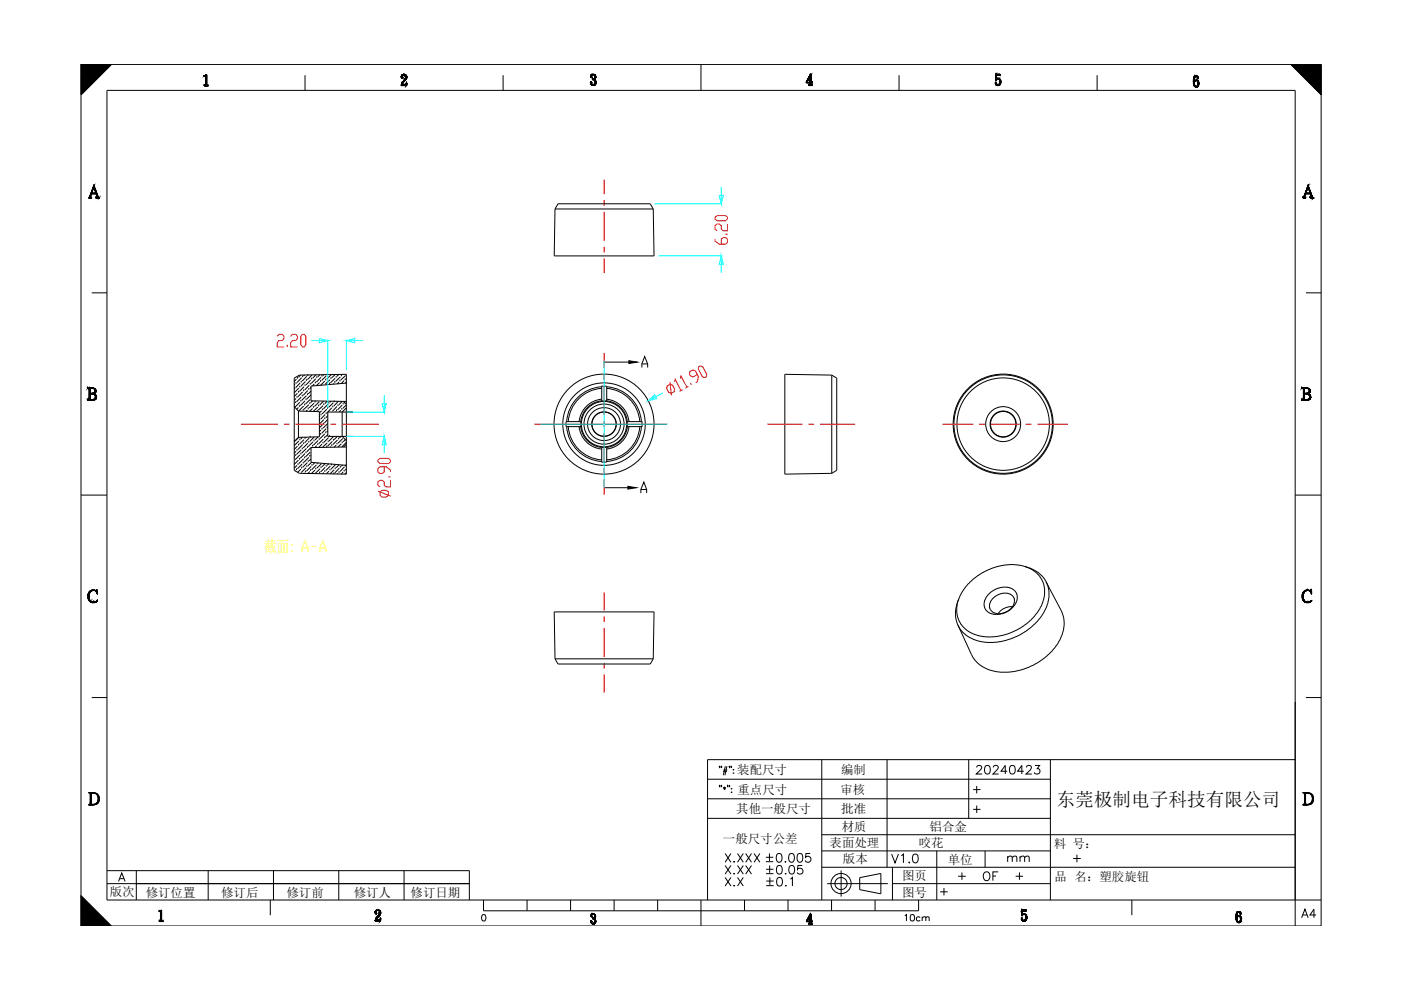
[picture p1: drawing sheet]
<svg xmlns="http://www.w3.org/2000/svg" width="297mm" height="210mm" viewBox="0 0 297 210" stroke-linecap="round" stroke-linejoin="round" font-family="sans-serif">
<defs><g id="words">
<text font-size="5.3" fill="#ff0" x="63.1" y="118.2">A-A</text>
<text font-size="5.3" x="207.4" y="188">OF</text>
<g font-size="4.9">
<text x="206" y="165.5">20240423</text>
<text x="188" y="184.2">V1.0</text>
<text x="152.8" y="186.6">X.XX</text>
<text x="152.8" y="189.1">X.X</text>
<text x="163.7" y="186.6">0.05</text>
<text x="163.7" y="189.1">0.1</text>
<text x="275.2" y="195.8">A4</text>
</g>
<g font-size="4.4">
<text x="205.3" y="173.6">+</text>
<text x="205.3" y="169.3">+</text>
<text x="202.1" y="187.7">+</text>
<text x="214.5" y="187.7">+</text>
<text x="190.9" y="196.5">10cm</text>
</g>
<g font-size="4">
<text x="224" y="170.9">东莞极制电子科技有限公司</text>
<text x="212.7" y="183.8">mm</text>
</g>
<text font-size="3.5" x="152.4" y="168.6">*</text>
<text font-size="3.4" fill="#ff0" x="56" y="117">截面:</text>
<g font-size="2.6">
<text x="156.3" y="164.1">装配尺寸</text>
<text x="178.3" y="164.1">编制</text>
<text x="156.1" y="172.5">其他一般尺寸</text>
<text x="156.4" y="168.3">重点尺寸</text>
<text x="178.2" y="168.3">审核</text>
<text x="178.4" y="172.5">批准</text>
<text x="153.3" y="178.8">一般尺寸公差</text>
<text x="175.9" y="179.6">表面处理</text>
<text x="178.5" y="176.1">材质</text>
<text x="194.8" y="179.6">咬花</text>
<text x="197.1" y="176.1">铝合金</text>
<text x="223.4" y="179.8">料 号：</text>
<text x="178.7" y="183">版本</text>
<text x="200.9" y="183.2">单位</text>
<text x="23.3" y="190.1">版次</text>
<text x="30.9" y="190.1">修订位置</text>
<text x="46.9" y="190.1">修订后</text>
<text x="60.7" y="190.1">修订前</text>
<text x="75" y="190.1">修订人</text>
<text x="87.1" y="190.1">修订日期</text>
<text x="191.2" y="186.6">图页</text>
<text x="191.2" y="190.1">图号</text>
<text x="223.5" y="186.7">品 名：塑胶旋钮</text>
</g>
</g></defs>
<!-- layer: 0 -->
<g fill="none" stroke="#000" stroke-width=".21">
<path d="M117.7 44.3l.6-1.1h19.6l.6 1.1M117.7 44.3l-.2 10h21.2l-.2-10M117.7 44.3h20.8M63.7 79.5l-.4 .5M64.2 79.9h.1M64.5 79.5l-.1 .2M65.1 79.8l-1 1M65.3 79.6h.1M66.2 79.5l-1 1M67 79.4l-.7 .8M67.8 79.4l-.4 .5M68.1 80l-1 1"/>
<path d="M68.3 79.8h.1M68.7 79.4l-.2 .2M69.2 79.7l-1 1M69.4 79.5h.1M70.3 79.4l-1 1M71.1 79.4l-.8 .7M71.3 80h.1M71.9 79.4l-.5 .4M72.2 79.9l-1.1 1M72.4 79.7h.1M72.7 79.4l-.2 .1M73.3 79.6l-1.1 1"/>
<path d="M128.1 76.8h5.2M136.1 77.9v-.7l.6-1.6 .6 1.6v.7M136.1 77.2h1.2M176.3 79.5l-9.9-.1v21.1l9.9-.1M176.3 79.5v20.9M176.3 79.5l1.1 .7v19.5l-1.1 .7M62.4 80.2l1.1-.7 9.9-.1v21.1l-9.9-.1-1.1-.7zM62.4 86.2l.9 1M62.5 82.4h.1M62.5 93.6h.1M62.5 85.6l-.1 .1M62.5 96.8h-.1"/>
<path d="M62.6 81.5l-.2 .2M62.7 85.4h.1M62.7 96.6h.1M62.7 99.8l-.1 .1M62.8 81.3h.1M62.8 84.5l-.4 .4M62.8 95.7l-.4 .4M62.9 99.6h.1M62.9 80.4l-.5 .5M63 84.3h.1M63 95.5h.1M63 98.7l-.6 .6"/>
<path d="M63.1 80.2h.1M63.1 83.4l-.7 .7M63.1 94.6l-.7 .7M63.2 98.5h.1M63.3 83.2h.1M63.3 94.4h.1M63.3 86.4l-.4 .4M63.3 97.6l-.9 .9M63.3 87.2v5.5M63.3 87.2l4.4 .1v5.3l-4.4 .1M63.3 92.7l-.9 .9M63.3 92.7l-.6 .7"/>
<path d="M63.4 82.3l-1 1M63.4 93.5l-1 1M63.5 86.2h.1M63.5 97.4h.1M63.6 82.1h.1M63.6 93.3h.1M63.6 85.3l-1 1M63.6 96.5l-1 1M63.7 81.2l-1 1M63.8 85.1h.1M63.8 96.3h.1M63.8 99.5l-.7 .6"/>
<path d="M63.9 81h.1M63.9 84.2l-1 1M63.9 95.4l-1 1M64 99.3h.1M64 80.1l-1 1M64.1 84h.1M64.1 95.2h.1M64.1 98.4l-1 1M64.2 83.1l-1 1M64.2 92.7l-.4 .4M64.2 94.3l-1 1M64.3 87h.1"/>
<path d="M64.3 98.2h.1M64.4 82.9h.1M64.4 94.1h.1M64.4 86.1l-1 1M64.4 97.3l-1 1M64.5 82l-1 1M64.5 93.2l-1 1M64.6 85.9h.1M64.6 97.1h.1M64.7 81.8h.1M64.7 93h.1M64.7 85l-1 1"/>
<path d="M64.7 96.2l-1 1M64.8 80.9l-1 1M64.9 84.8h.1M64.9 96h.1M64.9 99.2l-1 1M65 80.7h.1M65 83.9l-1 1M65 92.7l-.1 .1M65 95.1l-1 1M65.1 99h.1M65.2 83.7h.1M65.2 94.9h.1"/>
<path d="M65.2 86.9l-.3 .3M65.2 98.1l-1 1M65.3 82.8l-1 1M65.3 94l-1 1M65.3 86.7h.1M65.3 97.9h.1M65.5 82.6h.1M65.5 93.8h.1M65.5 85.8l-1 1M65.5 97l-1 1M65.6 81.7l-1 1M65.6 92.9l-1 1"/>
<path d="M65.7 85.6h.1M65.7 96.8h.1M65.7 100l-.4 .4M65.8 81.5h.1M65.8 92.7h.1M65.8 84.7l-1 1M65.8 95.9l-1 1M65.9 99.8h.1M65.9 80.6l-1 1M65.9 82.1l-.2 .3M65.9 82.9l-.6 .6M65.9 83.7l-.8 .9"/>
<path d="M65.9 94.9l-.8 .9M65.9 96.5v.1M65.9 97.3l-.3 .4M65.9 94.9v3.1l7.5 .7M66 98.9l-1 1M66 98l-.7 .8M66.1 80.4h.1M66.1 94.8l-.1 .1M66.2 98.7h.1M66.3 94.6h.1M66.3 85l-.4 .4M66.3 86.6l-.7 .6"/>
<path d="M66.4 93.7l-1.1 1M66.4 86.4h.1M66.6 93.5h.1M66.6 85.5l-1 1M66.6 92.7l-.9 .9M66.7 81.4l-.5 .4M66.7 98.1l-.3 .4M66.8 85.3h.1M66.8 99.7l-.8 .7M66.9 81.2h.1M67 99.5h.1M67 80.3l-1 1"/>
<path d="M67 85v.1M67.1 98.6l-1 1M67.2 80.1h.1M67.2 94.5l-.4 .4M67.3 87.2h.1M67.3 98.4h.1M67.4 94.3h.1M67.4 86.3l-1 .9M67.4 92.6l-.6 .7M67.5 93.4l-1.1 1M67.5 98.2h.1M67.5 86.1h.1"/>
<path d="M67.7 93.2h.1M67.7 85.2l-1 1M67.8 89.1h.1M67.8 81.1l-.7 .7M67.8 92.3h-.1M67.8 88.2l-.1 .1M67.8 99.4l-.9 1M68 80.9h.1M68 92.1h.1M68.1 88h.1M68.1 99.2h.1M68.1 91.2l-.4 .3"/>
<path d="M68.2 87.1l-.5 .4M68.2 98.3l-1 1M68.3 91h.1M68.3 94.2l-.7 .7M68.4 86.9h.1M68.4 90.1l-.7 .6M68.5 94h.1M68.5 86l-1 1M68.6 89.9h.1M68.6 93.1l-1.1 1M68.6 85l-.8 .9M68.7 85.8h.1"/>
<path d="M68.7 89l-1 .9M68.8 92.9h.1M68.9 88.8h.1M68.9 100h.1M68.9 80.8l-.9 .9M68.9 92l-1.1 1M68.9 87.9l-.9 1M68.9 98.3l-.6 .7M68.9 99.1l-.9 1M69.1 80.6h.1M69.1 91.8h.1M69.2 87.7h.1"/>
<path d="M69.2 98.9h.1M69.2 90.9l-1 1M69.3 94.8h.1M69.3 86.8l-1 1M69.4 90.7h.1M69.4 93.9l-1 1M69.4 85l-.5 .6M69.5 86.6h.1M69.5 89.8l-1 1M69.5 88.1l-.4 .5M69.5 88.9l-.7 .8M69.5 91.3l-.2 .3"/>
<path d="M69.5 92.1l-.6 .6M69.6 93.7h.1M69.6 85.7l-1 1M69.7 92.8l-1 1M69.7 98.3l-.3 .4M69.8 85.5h.1M69.8 99.9l-.6 .5M69.9 81.4h.1M69.9 92.6h.1M70 99.7h.1M70 80.5l-1.1 1M70 98.8l-.9 1"/>
<path d="M70.2 80.3h.1M70.2 85.1l-.2 .2M70.2 94.7l-.2 .1M70.3 98.6h.1M70.3 94.5h.1M70.3 86.5l-.9 1M70.5 93.6l-1 1M70.6 86.3h.1M70.7 93.4h.1M70.7 85.4l-1 1M70.7 92.5l-.9 1M70.8 81.3l-.2 .1"/>
<path d="M70.9 85.2h.1M70.9 99.6l-.9 .9M71 81.1h.1M71.1 99.4h.1M71.1 80.2l-1.1 1M71.1 87.3v.1M71.1 98.5l-.9 1M71.3 94.4l-.4 .4M71.4 87.1h.1M71.4 94.2h.1M71.4 86.2l-.9 1M71.5 92.5l-.6 .7"/>
<path d="M71.6 93.3l-1 1M71.7 86h.1M71.7 85.1l-.9 1M71.8 93.1h.1M71.9 81l-.4 .4M71.9 98.5l-.6 .7M72 99.3l-1 1M72.1 80.8h.1M72.2 99.1h.1M72.2 87l-.3 .4M72.3 92.5l-.3 .4M72.4 94.1l-.7 .7"/>
<path d="M72.5 86.8h.1M72.5 93.9h.1M72.5 85.1l-.6 .7M72.5 85.9l-.9 1M72.6 98.6l-.2 .3M72.7 93l-1 1M72.8 85.7h.1M72.8 85.1l.6 .6M73 99.9h.1M73 80.7l-.6 .6M73.1 99l-1 1M73.1 85.4l-.1 .1"/>
<path d="M73.2 80.5h.1M73.2 93.2l-.4 .5M73.3 98.8h.1M73.4 80.2l-.1 .1M73.4 81l-.2 .2M73.4 85.8l-.7 .8M73.4 93.8l-.9 1M73.4 99.4l-.2 .3M73.4 94.8l-7.5 .1M73.4 81.2l-7.5 .7v3.1l7.5 .1M73.4 86.5l-.9 .9v5.1l.9 .9M73.4 94.2l-.6 .6"/>
<path d="M74.8 87.4h-5.3v5.1h5.3M120 89.4v1.1M120 90.5h3.2M120 89.4h3.2M120.1 90.5a7.9 7.9 0 0 0 7.4 7.3M120.5 90.5a7.6 7.6 0 0 0 7 7M122.8 90.5a5.3 5.3 0 0 0 4.7 4.7M123.1 90.5a5 5 0 0 0 4.4 4.4M123.2 89.4v1.1M127.5 85a5 5 0 0 0-4.4 4.4M127.5 82.3a7.6 7.6 0 0 0-7 7.1M127.5 98h1.1"/>
<path d="M127.5 81.9h1.1M127.5 82a7.9 7.9 0 0 0-7.4 7.4M127.5 84.6a5.3 5.3 0 0 0-4.7 4.8M127.5 94.8h1.1M127.5 85h1.1M127.6 81.9v3.1M127.6 94.9v3.1M128.6 84.6a5.3 5.3 0 0 1 4.8 4.8M128.6 82a7.9 7.9 0 0 1 7.4 7.4M128.6 82.3a7.6 7.6 0 0 1 7 7.1M128.6 85a5 5 0 0 1 4.4 4.9 5 5 0 0 1-4.4 5M128.6 81.9v3.1"/>
<path d="M128.6 94.9v3.1M133 90.5h3.2M133 89.4h3.2M133.4 90.5a5.3 5.3 0 0 1-4.8 4.7M135.6 90.5a7.6 7.6 0 0 1-7 7M136 90.5a7.9 7.9 0 0 1-7.4 7.3M136.1 89.4v1.1M64.6 100.3l-.1 .1M64.8 100.1h.1M67.8 100.3h.1M68.7 100.2l-.3 .2M70.8 100.5h.1"/>
<path d="M71.7 100.4l-.2 .1M71.9 100.2h.1M72.8 100.1l-.5 .4M73.4 100.2l-.3 .3M128.1 103.4h5M135.9 104.5v-.7l.6-1.6 .6 1.6v.7M135.9 103.8h1.2M117.7 139.7l.6 1.1h19.6l.6-1.1M117.7 139.7l-.2-10h21.2l-.2 10M117.7 139.7h20.8M203.1 127.4l-.2 .7M203.3 127l-.7 2.4 .1 1.9 .4 1.2"/>
<path d="M203.3 127l-.2 .4M209.5 126.1l.5-.5 1.3-.8 1.1-.3h1.1l1.2 .4 .6 .5 .4 .9v.7l-.7 1.4-1.3 1.2-1.6 .6h-1.5l-1.1-.4-.4-.4-.4-.8 .1-1.3zM210.4 127l1.4-1 1-.2h.7l.7 .2 .5 .4 .3 .5 .1 .8-.4 .9-1 1-1.4 .5h-.9l-.8-.2-.7-.8-.1-.9zM214.4 128.6h.2M214.4 128.6l-.7 .1-1 .4-1.1 1M217.3 120.1l.7 .2M217.3 120.1l-1.8-.4-2.4 .1-1.7 .3-2.2 .9-2 1.1-2 1.8-1.3 1.7-.6 1.4M218 120.3l.7 .3 1.5 .8 1.1 1.1 .5 .8M218 120.4l.8 .4 1 .7 1.1 1.5 .6 1.9-.1 1.5-.5 1.9-1.1 1.8-2 2-2 1.4-2.2 .9-2.2 .5-2.9 .1-1.9-.5-1.7-.9-1.2-1.2-.6-1.2-.2-1 .1-2.1M221.8 123.3l3.4 6.7 .4 1.8-.1 1.7-.9 2.3-1.6 2.3-2 1.8-2.1 1.2-2.3 .9-2.8 .5-2.4-.1-1.9-.4-1.3-.7-1.2-1-.8-1-3.1-6.8M221.8 123.3l.5 1.3 .1 2-.2 1.3-.9 1.9-1.1 1.6-1.4 1.5-1.2 .9-2.1 1.2-2.1 .7-1.8 .4-2.3 .1-1.1-.1-1.7-.5-1.6-.9-.9-.8-.9-1.4"/>
<circle cx="128.1" cy="89.9" r="10.6"/>
<circle cx="128.1" cy="89.9" r="8.7"/>
<circle cx="128.1" cy="89.9" r="4.8"/>
<circle cx="128.1" cy="89.9" r="4.3"/>
<circle cx="128.1" cy="89.9" r="3.5"/>
<circle cx="128.1" cy="89.9" r="2.6"/>
<circle cx="128.1" cy="89.9" r="2.56"/>
<circle cx="212.7" cy="89.9" r="10.6"/>
<circle cx="212.7" cy="89.9" r="10.4"/>
<circle cx="212.7" cy="89.9" r="9.8"/>
<circle cx="212.7" cy="89.9" r="3.7"/>
<circle cx="212.7" cy="89.9" r="2.77"/>
<circle cx="212.7" cy="89.9" r="2.69"/>
</g>
<path d="M133.3 76.5l1.8 .3-1.8 .3zM133.1 103.1l1.8 .3-1.8 .3z" fill="#000" stroke="#000" stroke-width=".21"/>
<!-- layer: DEFAULT_3 -->
<g fill="none" stroke="#f00" stroke-width=".21">
<path d="M128.1 38.1v3.1M128.1 42.4v1.3M128.1 44.9v6.2M128.1 52.3v1.2M128.1 54.8v3.1M128.1 74.8v3.3M128.1 79.4v1.2M51.1 89.9h7.8M60.2 89.9h1.2M62.6 89.9h6.2M70 89.9h1.3M72.5 89.9h7.8"/>
<path d="M113.3 89.9h28.1M128.1 81.9v6.1M128.1 89.3v1.2M128.1 91.7v6.2M128.1 99.1v1.3M162.7 89.9h7.5M171.4 89.9h1.2M173.8 89.9h7.5M199.8 89.9h6.6M207.6 89.9h1.2M210 89.9h6.2M217.5 89.9h1.2"/>
<path d="M219.9 89.9h6.5M128.1 101.6v3.3M128.1 125.6v3.8M128.1 130.7v1.2M128.1 133.1v6.2M128.1 140.5v1.3M128.1 143v3.8"/>
</g>
<!-- layer: 0 -->
<g fill="none" stroke="#0ff" stroke-width=".21">
<path d="M152.9 39.7v3.5l-.4-1.8h.9l-.5 1.8M138.8 43.2h14.3M139.6 54.3h13.5M152.9 54.3l-.4 1.7h.9l-.5-1.7v3.5M65.9 72.2h3.6l-1.8 .5v-.9l1.8 .4M69.5 72v14.5M73.4 72.2l1.8 .5v-.9l-1.8 .4h3.6M73.4 72v6.5M128.1 76.5v26.9M73.4 87.4h8.3M73.4 92.5h8.3M81.5 83.8v3.6l-.5-1.8h.9l-.4 1.8"/>
<path d="M81.5 92.5l-.5 1.8h.9l-.4-1.8v3.6M114.6 89.9h26.9M140.6 83.3l-3.2 1.6 1.4-1.2 .4 .8-1.8 .4"/>
</g>
<g fill="none" stroke="#f00" stroke-width=".21">
<path d="M151.6 50.7v.4l.9 .7h1.3l.4-.4v-.7l-.4-.3h-.4l-.5 .3v1.1M151.6 46.1l.4-.4h1.8l.4 .4v.3l-.4 .4h-1.8l-.4-.4zM153.8 49.6h.4M154.2 47.5v1.4h-.8l-.5-.3v-.7l-.4-.4h-.5l-.4 .4v.7l.4 .3M58.8 71.3l.3-.4h.7l.4 .4v.5l-.4 .4h-.7l-.3 .5v.9h1.4M60.9 73.1v.5M61.6 71.3l.4-.4h.7l.4 .4v.5l-.4 .4h-.7l-.4 .5v.9h1.5M64.1 70.9h.4l.3 .4v1.8l-.3 .5h-.4l-.3-.5v-1.8zM147.9 79.4l-1 .5-.5-.2-.2-.4 .1-.6 .6-.3 .5 .2 .7 1.2-.2 1.1-.4 .2M148.2 77.8l.3-.2 .5 .2 .8 1.6-.1 .5-.3 .2-.5-.2-.8-1.6zM80.1 97.6l.5-.4h1.8l.4 .4v.3l-.4 .4h-1.8l-.5-.4zM81.5 99v1.1l-.5 .3h-.4l-.5-.3v-.8l.5-.3h1.3l.9 .7v.4"/>
<path d="M141.5 81.8l.6-.3 .5 .2 .4 .8-.1 .5-.6 .4-.5-.2-.5-.8zM142.1 81l.3 2.8M143 81l.2-.6 1.2 2.4M144.3 80.3l.1-.6 1.3 2.4M144.7 82.6l-.6 .4M146 81.9l-.7 .4M146.4 81.2l.2 .4M80.1 104.1l2.7 1.1M80.6 104.3l.4-.3h.9l.5 .3v.7l-.5 .4h-.9l-.4-.4zM82.4 101.1h.4M82.8 101.8v1.4h-.9l-.4-.3v-.7l-.5-.4h-.4l-.5 .4v.7l.5 .3"/>
</g>
<!-- layer: TEXT -->
<g fill="none" stroke="#000" stroke-width=".21">
<path d="M43.3 16h.1M43.3 16h.2M43.3 16.1l.3 .1M43.3 16v.1M43.3 18.1h.1M43.3 18.2h.8M43.3 18.1h.2M43.3 18.2l.1-.1-.1 .1M43.3 18.1v.1M43.4 16l-.1 .1M43.4 16.1l.2-.2-.2 .2M43.4 18.1l-.1 .1"/>
<path d="M43.5 18.2l.3-.3zM43.5 18.1l-.2 .1M43.5 18.1l-.1 .1M43.5 16l-.2 .1M43.5 16.1l.3-.3zM43.5 16.2l.3-.3zM43.5 15.9v.1M43.5 18.1h.1M43.6 15.9l-.2 .2M43.6 16.2l.2-.2-.2 .3M43.6 16.5l.2-.3-.2 .3M43.6 16.6l.2-.2z"/>
<path d="M43.6 16.8l.2-.2-.2 .4M43.6 17.1l.2-.2-.2 .2M43.6 17.3l.2-.3zM43.6 17.4l.2-.2-.2 .4M43.6 17.7l.2-.2-.2 .3M43.6 16.2l-.1 1.9M43.7 18.2l.2-.1-.1 .1M43.7 15.8h.1v2.3h.3M43.7 15.8v.1M43.7 15.8l-.2 .1M43.8 15.8l-.3 .3M43.8 15.9l-.3 .3"/>
<path d="M43.8 15.9l-.2 .3M43.8 16.1l-.2 .3M43.8 16.2l-.2 .2M43.8 16.2l-.2 .3M43.8 16.3l-.2 .2M43.8 16.3l-.2 .3 .2-.2M43.8 16.5l-.2 .2M43.8 16.5l-.2 .3 .2-.3M43.8 16.7l-.2 .3M43.8 16.8l-.2 .2M43.8 16.8l-.2 .3M43.8 16.9l-.2 .3"/>
<path d="M43.8 17l-.2 .2M43.8 17l-.2 .3M43.8 17.1l-.2 .2M43.8 17.1l-.2 .3 .2-.2M43.8 17.4l-.2 .2M43.8 17.4l-.2 .3M43.8 17.5l-.2 .2M43.8 17.6l-.2 .2M43.8 17.8l-.4 .4M43.8 18l-.3 .2 .3-.3-.3 .3M43.8 18.1l-.1 .1M43.8 18.2l.2-.1-.2 .1"/>
<path d="M43.8 17.6l-.3 .4 .3-.2M43.8 17.8l-.3 .3M43.9 18.1l-.1 .1zM43.9 18.2l.1-.1-.1 .1M43.9 18.1l-.1 .1M44 18.1l-.1 .1M44 18.2l.1-.1-.1 .1M44 18.1l-.1 .1zM44.1 18.1l-.1 .1M44.1 18.2h.1M44.1 18.1v.1M44.1 18.1h.1"/>
<path d="M85 16.3l.1 .1M85.1 18l.2-.2-.2 .2M85.1 18.1l.2-.2-.2 .2M85.1 16.4v.1M85.1 17.9l.2-.2-.2 .2M85.1 18.1l.3-.2-.3 .2M85.1 16.1l-.1 .2M85.1 16.5l.1 .1M85.1 16.5l.2-.1-.1 .2M85.2 17.8l-.2 .3h1.2M85.2 16.6h.1M85.2 18.1l.3-.2-.3 .2"/>
<path d="M85.2 15.9l-.1 .2M85.2 16.2l.1 .1M85.2 16.1l-.1 .2M85.2 16.2l-.1 .2M85.2 16.2l-.2 .1M85.2 17.9l-.1 .2zM85.2 16.1v.1M85.2 17.6v.2M85.2 17.9h.8M85.2 16.1l-.2 .2M85.3 17.5h.1M85.3 15.8l-.2 .2 .2-.2"/>
<path d="M85.3 17.6l.9-1-.9 1M85.3 17.9l-.2 .2M85.3 18.1l.2-.2-.2 .2M85.3 15.8l-.1 .1M85.3 16.3l-.2 .1M85.3 15.8h.1M85.3 17.5l-.1 .1M85.3 16.3l.1 .1M85.3 15.9h-.1M85.3 16.3l-.2 .2M85.3 17.5l.9-.9-.9 .9M85.3 17.7l-.2 .2 .3-.2"/>
<path d="M85.3 17.7l-.2 .3 .2-.2M85.3 18.1l.3-.2-.2 .2M85.3 17.8l-.2 .2M85.3 17.4v.1M85.3 16.6h.1M85.4 15.8l-.3 .3M85.4 16.6h.1M85.4 17.6l-.3 .3M85.4 18.1l.2-.2-.2 .2M85.4 16.4l-.3 .2M85.4 16.4l-.2 .2M85.4 15.9l-.2 .2"/>
<path d="M85.4 16.4v.1M85.4 16.6h-.2M85.4 17.6l-.1 .1M85.4 17.3l.8-.8-.9 .9M85.4 17.6l-.3 .3 .3-.3M85.4 17.9l-.2 .2M85.4 18.1l.3-.2-.3 .2M85.4 16.5l-.2 .1M85.4 16.5l-.1 .1M85.4 16.5v.1M85.5 15.8l-.4 .4 .4-.5-.1 .2M85.5 17.6l-.3 .2"/>
<path d="M85.5 17.9l-.3 .2M85.5 18.1l.2-.2-.2 .2M85.5 17.2l.8-.7-.8 .8M85.5 17.4l-.3 .4 .3-.3M85.5 17.9l-.2 .2M85.5 17.3l-.2 .1M85.5 15.9h-.1M85.5 15.9h.2M85.5 17.2l.8-.7-.8 .7M85.5 18.1l.3-.2-.3 .2M85.5 17.4l-.3 .4M85.6 18.1l.2-.2-.2 .2"/>
<path d="M85.6 17.1l.7-.6-.7 .6M85.6 15.7l-.2 .1M85.6 15.7h.2M85.6 15.7l-.2 .2M85.6 15.7l-.1 .2M85.7 17l.6-.6-.6 .6M85.7 17.3l-.5 .5 .4-.5M85.7 17.9l-.2 .2M85.7 15.7l-.2 .2M85.7 15.9h.1M85.8 16.9l.5-.5-.6 .6M85.8 17.9l-.3 .2"/>
<path d="M85.8 16.8l.5-.4-.5 .4M85.8 17.9l-.2 .2zM85.8 15.7l-.3 .2M85.8 15.7l.1 .1M85.8 15.7l-.1 .2M85.8 15.9l.2 .1M85.8 15.8l-.1 .1M85.9 16.7l.4-.4-.4 .4M85.9 15.8l-.1 .1M85.9 17.9l-.2 .2M85.9 16.6l.4-.3-.4 .3M85.9 17.9l-.3 .2"/>
<path d="M85.9 15.8l.1 .1M85.9 16.7l-.1 .1M86 16.5l.3-.3-.3 .3M86 16.5l.3-.3zM86 16.6l.3-.4-.3 .4M86 15.8l-.2 .1M86 17l-.6 .6M86 17.9l-.2 .2M86 16v.4M86 16.6l-.1 .1M86 15.8l-.1 .1M86 16.2l.2-.2z"/>
<path d="M86 16.4l.3-.2-.3 .2M86 15.8l-.1 .2M86 16.9v.1M86 16.4v.2M86 15.9v.1M86 16.8l-.8 .9 .9-.9-.9 .9 .8-.7M86 16.9l-.8 .8 .8-.8M86 15.9l-.1 .1M86 15.9l.2 .1M86.1 17.9h.1M86.1 15.9l-.1 .2zM86.1 18.1l.1-.1-.1 .1"/>
<path d="M86.1 17.9h-.1M86.1 15.9l-.1 .2M86.1 16l-.1 .2 .2-.2M86.1 17.8v.1M86.1 16.7l-.9 .9M86.2 16l-.2 .3M86.2 16.7l-1 .9M86.2 17.6h.1M86.2 16.7l-.2 .2M86.2 16v.7M86.2 17.6l-.1 .2M86.2 16.5l-.7 .8 .8-.8"/>
<path d="M86.2 16.6l-.9 .9 .9-.9M86.2 17.9l-.2 .2M86.2 18l-.2 .1M86.2 18.1h.1M86.3 16.1l-.3 .2M86.3 16.2l-.3 .2M86.3 17.7l-.5 .4M86.3 17.8l-.4 .3M86.3 17.9l-.4 .2M86.3 16.3l-.8 1M86.3 17.6l-.2 .2M86.3 17.6l-.2 .2 .2-.1"/>
<path d="M86.3 17.6l-.1 .5M86.3 16.4l-.5 .5M86.3 17.6l-.1 .1M125.2 17.6h.1M125.2 17.6v.2M125.2 17.4h.1M125.2 17.5v.1M125.2 17.8l.1 .1M125.2 16.2v.1M125.2 17.4v.1M125.2 16.3l.1 .1M125.3 16.4h.1"/>
<path d="M125.3 17.9l.1 .1M125.3 16h.1M125.3 16.5l.2-.3-.2 .3M125.3 17.3l-.1 .2M125.3 17.9h.1l-.1 .1M125.3 16l-.1 .2M125.3 16.4l.1 .1M125.3 17.3l-.1 .1M125.3 18l.2-.1-.1 .1M125.3 17.3h.1M125.4 15.9h.1M125.4 16l-.1 .2"/>
<path d="M125.4 16.1l-.2 .1M125.4 16.1l-.2 .2M125.4 16.1l-.1 .2 .1-.1M125.4 16.5l.1-.2-.1 .2M125.4 17.3l-.2 .3M125.4 17.8l-.1 .1M125.4 17.9h-.1M125.4 15.9l-.1 .1M125.4 18l.1 .1M125.4 17.3l.1 .1M125.4 17.9h.1M125.4 16.1v.1"/>
<path d="M125.4 16.2h.1M125.4 17.6v.3M125.4 15.9h-.1M125.4 16.2l-.1 .1M125.4 16.2l-.1 .2M125.4 17.3l-.2 .3 .3-.2M125.4 17.4l-.2 .2M125.4 16.5h.1M125.4 16.2l.1 .1M125.5 16.2l-.2 .2M125.5 17.4l-.3 .3M125.5 17.4l-.3 .3 .3-.3"/>
<path d="M125.5 17.6l-.2 .3M125.5 17.4v.1M125.5 15.8l-.2 .1M125.5 15.8h.1M125.5 17.9h.1M125.5 16.3l-.1 .2M125.5 16.4v.1M125.5 17.5l-.3 .3M125.5 17.5l-.3 .3 .3-.2M125.5 15.8l-.1 .1M125.5 17.5v.1M125.5 17.9l.1 .1"/>
<path d="M125.5 15.8l-.2 .2M125.5 16.3v.1M125.5 18.1h.1M125.5 16.3l-.2 .2M125.5 16.4l-.1 .1M125.5 18l-.1 .1M125.6 16.8h.1M125.6 16.8v.1M125.6 18l-.1 .1M125.6 15.9l-.2 .2M125.6 15.8h-.1M125.6 16.9h.1"/>
<path d="M125.6 18h.1M125.6 15.7l-.3 .4M125.6 18.1h.2M125.7 15.7l-.2 .2M125.7 18l-.2 .1M125.7 18.1l.2-.1-.1 .1M125.7 18h.1M125.7 15.9h.1M125.7 15.7h.2M125.7 16.9l.3 .1M125.7 15.7l-.5 .5M125.7 16.8l-.1 .1"/>
<path d="M125.7 15.9h-.1M125.7 15.7l-.1 .1M125.8 15.9h.1M125.8 15.7l-.2 .2M125.8 16.8l-.2 .1M125.8 18l-.2 .1M125.8 18.1h.1M125.8 18.1l.6-.5zM125.8 18h-.1M125.8 15.7l-.1 .2M125.8 18l-.1 .1M125.8 18h.1"/>
<path d="M125.9 15.7l-.1 .2M125.9 16.7l-.2 .2 .2-.1M125.9 15.9h.1M125.9 16.9h.1M125.9 15.7v.2M125.9 16.7l-.2 .2M125.9 16.9l-.1 .1M125.9 15.7l.2 .1M125.9 16.9h.2M126 18.1l.4-.3-.4 .3M126 15.9l.1 .6M126 17h.1"/>
<path d="M126 16.6l.4-.3-.6 .6M126 17l.1-.1v.1M126 17.9l-.2 .2M126.1 16.1l.2-.2-.2 .2 .2-.2-.2 .4M126.1 18.1l.2-.2-.2 .2M126.1 15.8l-.2 .1M126.1 15.8l-.1 .1M126.1 16.9l-.1 .1M126.1 15.8l.3 .4M126.1 16.9h.1M126.1 17v.2M126.1 17.8l-.1 .1"/>
<path d="M126.1 16.5l-.1 .2-.4 .1M126.1 17.7l.3-.3-.3 .4M126.1 18.1h-.3M126.1 17.2v.1M126.1 15.9h-.1M126.1 18l.2-.1-.2 .1M126.1 17.4l.3-.1-.3 .3M126.1 17.3v.3M126.1 17.6v.2M126.2 16.9l-.2 .1M126.2 16.9l.1 .1M126.2 15.9l-.2 .1"/>
<path d="M126.2 17l-.1 .1M126.3 17h.1M126.3 16.6l-.2 .2M126.3 17l-.2 .2M126.3 17l.1 .1M126.3 16.5l-.5 .5M126.3 17.8l-.3 .3 .4-.3M126.3 17.8l-.3 .3M126.3 16.1l-.2 .3M126.3 16.1l-.2 .2M126.3 16.2l-.2 .2M126.3 16.5l-.3 .3 .3-.3"/>
<path d="M126.3 16.5l-.4 .3M126.3 16.5l-.4 .5 .2-.1M126.3 16.5l-.2 .3M126.3 17l-.2 .3M126.4 17.6l-.5 .5zM126.4 17.7l-.5 .4M126.4 16.2v.2M126.4 16.2l-.3 .2M126.4 16.2l-.3 .3M126.4 16.2l-.3 .4M126.4 16.3l-.3 .3M126.4 16.4l-.6 .5"/>
<path d="M126.4 17.1l-.3 .2M126.4 17.2l-.3 .2M126.4 17.1v.5M126.4 16.4l-.1 .1M126.4 17.6l-.6 .5 .6-.6-.4 .4M126.4 17.3l-.3 .3M126.4 17.3l-.3 .4M126.4 17.5l-.3 .3M126.4 17.5l-.3 .4M126.4 17.6l-.3 .5M170.9 17.6h.8v.3l.2-.3-.2 .3M170.9 17.4l.4-.4-.3 .4"/>
<path d="M170.9 17.4v.2M171.1 17.5h.6M171.1 17.5l-.2 .1M171.1 17.4l-.2 .2M171.1 17.5l-.1 .1 .1-.1M171.1 17.3l-.2 .3M171.2 17.5l-.1 .1M171.2 17.2l-.3 .3 .2-.2M171.3 17.5l-.1 .1M171.3 17.6l.1-.1-.1 .1M171.3 17l-.4 .4M171.4 16.9l-.4 .4"/>
<path d="M171.4 17l-.4 .3M171.4 18h.1M171.4 18.1h.1M171.4 18.1h.8M171.4 18v.1M171.4 18h.2M171.5 16.4l.4-.5-.4 .5M171.5 17.5l-.1 .1M171.5 16.7l-.4 .4M171.5 16.3l.4-.4-.3 .4M171.5 18l-.1 .1M171.5 16.6l-.3 .3"/>
<path d="M171.6 16.5l-.5 .7 .3-.4M171.6 17.5l-.2 .1M171.6 16.5l-.3 .3M171.6 18l-.1 .1M171.6 18l.3-.3-.3 .4M171.6 18l-.2 .1M171.6 16.1l.3-.3-.3 .4M171.6 16.4l-.3 .4M171.7 16l.2-.2-.2 .2M171.7 17.6l.2-.3-.2 .3M171.7 18.1l.2-.2-.2 .2M171.7 16.3l-.3 .3 .2-.3"/>
<path d="M171.7 18l-.2 .1M171.7 15.9l.2-.1-.2 .1M171.7 17.5l.2-.3-.3 .4 .3-.3-.3 .3 .3-.3-.3 .3h-.2M171.7 17.8l.3-.3-.3 .3M171.7 16.4l.2-.3-.7 .7M171.7 16.2v1.3M171.7 16.2l-.6 1.3M171.8 15.8h.1M171.8 15.8v.1M171.8 18.1l.2-.1-.1 .1M171.8 15.8l-.9 1.6M171.9 15.8l-.2 .2"/>
<path d="M171.9 15.8l-.3 .4M171.9 15.9l-.4 .4M171.9 15.9l-.4 .6M171.9 16l-.5 .5M171.9 17.4l-.2 .3 .2-.3M171.9 17.5l-.2 .3 .3-.3M171.9 17.7l-.3 .4M171.9 17.9l-.2 .2zM171.9 17.9l-.1 .2M171.9 18.1l.2-.1-.2 .1M171.9 16l-.2 .2M171.9 16.2l-.2 .2"/>
<path d="M171.9 16.2l-.2 .3M171.9 16.4l-.2 .2M171.9 16.5l-.2 .4M171.9 16.7l-.2 .5 .2-.3M171.9 17l-.2 .3M171.9 17.2l-.2 .2M171.9 17.1l-.2 .4M171.9 17.7l-.4 .4M171.9 17.8l-.3 .3 .3-.3M171.9 17.6h.3M171.9 15.8v1.7M171.9 17.6v.3"/>
<path d="M171.9 17.5h.3M171.9 16l-.2 .3M171.9 16.1l-.2 .2M171.9 16.3l-.2 .3M171.9 16.5l-.2 .2M171.9 17.6l-.2 .3M171.9 17.9l-.2 .2M171.9 17.9l.1 .1M172 18l-.1 .1M172 18.1l.2-.1-.2 .1M172 18h.1M172 18h.2"/>
<path d="M172.1 18l-.1 .1zM172.1 18.1l.1-.1-.1 .1M172.1 18l-.1 .1M172.1 17.5l-.1 .1M172.2 18l-.1 .1M172.2 17.5l-.2 .1 .2-.1M172.2 18.1h.1M172.2 17.6h.1M172.2 18.1h-.1M172.2 18h.1M172.2 17.5h.1M172.2 17.5l-.1 .1"/>
<path d="M172.2 17.5v.1M172.2 18v.1M211 17.7h.1M211 17.6h.1M211 17.9l.1 .1M211 17.7l.3-.1-.3 .3M211.1 17l.4-.4-.4 .4M211.1 17h.1M211.1 16.5l.1-.1-.1 .3 .1-.2M211.1 17.9l.1-.1-.1 .2M211.1 15.7h.1M211.1 18l.1-.1-.1 .1"/>
<path d="M211.1 15.7h1M211.1 18l.1 .1M211.1 15.7v1.3M211.1 17.5h.1M211.1 15.7v.2l.1-.2M211.1 17l.1-.1v.1M211.1 17.5l-.1 .4M211.1 17.5h.2M211.1 17.5l-.1 .2M211.1 18l.2-.1-.1 .2M211.2 16.8h.1M211.2 18.1h.1"/>
<path d="M211.2 17h.1M211.2 17.9l.1 .1M211.2 18.1h.2M211.2 15.9v.9M211.2 16l-.1 .1M211.2 16l-.1 .2M211.2 16l-.1 .2 .1-.1M211.2 16.2l-.1 .1M211.2 16.2l-.1 .2M211.2 16.3l-.1 .1M211.2 16.3l-.1 .2M211.2 16.4l-.1 .1"/>
<path d="M211.2 16.6l-.1 .2M211.2 16.7l-.1 .2M211.2 16.7l-.1 .1M211.2 16.8l-.1 .1M211.2 15.7l-.1 .2M211.2 17.9l-.1 .1M211.3 17.7h.1M211.3 15.7l-.2 .2zM211.3 17.5v.1M211.3 17.7l-.2 .3M211.3 17.5l-.3 .3M211.3 17.6l-.2 .3"/>
<path d="M211.3 17.6v.1M211.3 16.8l-.2 .2M211.3 18h.1M211.3 17.6l-.3 .3M211.3 18l-.1 .1M211.4 16.7l-.3 .2 .1-.2M211.4 16.7l-.2 .1M211.4 18l-.1 .1M211.4 15.7l-.3 .4 .3-.4-.3 .2M211.4 15.7l-.3 .4 .1-.1M211.4 16.6l-.3 .4 .3-.3M211.4 16.7l.2-.1-.2 .1"/>
<path d="M211.4 18.1h.3M211.4 18h.3M211.4 16.7h.3l.2 .2M211.4 16.7l-.1 .1M211.4 16.6v.1M211.4 15.7l-.2 .2M211.4 15.7l-.2 .2 .3-.2M211.5 18h.1M211.5 16.6l-.4 .4M211.5 15.7l-.2 .2M211.5 16.6l-.1 .2M211.5 18l-.1 .1"/>
<path d="M211.6 16.7h.1M211.6 16.6h-.2M211.6 16.6l-.2 .1M211.6 16.6h.2M211.6 18l-.2 .1M211.6 16.6l-.1 .1 .2-.1M211.6 16.7l.1-.1zM211.6 15.7l-.2 .2 .3-.2-.2 .2M211.6 15.9l.3-.2-.2 .2M211.7 16.7l.1-.1zM211.7 18l-.2 .1 .2-.1M211.8 16.6l-.1 .1 .1-.1"/>
<path d="M211.8 16.6h.1M211.8 16.8l.1-.1-.1 .1M211.8 17.9l.4-.4-.6 .6 .6-.6-.6 .6 .6-.5-.6 .5 .1-.1M211.8 18.1l.3-.3zM211.8 15.7l-.3 .2M211.9 17.9h.1M211.9 18.1h.1M211.9 16.6l-.2 .1zM211.9 16.6l-.1 .2M211.9 18.1l.2-.2-.2 .2M211.9 16.6l.1 .1M211.9 17.9l-.2 .1"/>
<path d="M211.9 18.1h-.2M211.9 16.9l.1-.2-.1 .2M211.9 17.8l.3-.3-.3 .4M211.9 16.9v.1M211.9 17.8v.1M211.9 17v.6M211.9 17.6v.2M212 16.7l.1 .1M212 18l-.1 .1M212 15.9h.1M212 16.7l-.1 .2M212 18h-.1"/>
<path d="M212 15.7l-.2 .2M212.1 15.7v.2h-.9M212.1 16.8v.1M212.1 15.9h-.2M212.1 15.7l-.4 .2M212.1 15.7l-.2 .2 .2-.1M212.1 15.8l-.2 .1M212.1 16.8l-.2 .2M212.1 16.7l-.2 .2M212.1 16.8l-.2 .1M212.1 17.9l-.2 .2M212.1 17.7l-.4 .4"/>
<path d="M212.1 17.8l-.3 .3M212.1 16.9l-.2 .2M212.1 16.9h.1M212.2 16.9l-.3 .3M212.2 16.9v.1M212.2 16.9l-.3 .2M212.2 17l-.3 .1M212.2 17.6l-.6 .5 .6-.5M212.2 17l-.3 .4M212.2 17v.6M212.2 17.6l-.2 .4M212.2 17l-.3 .2"/>
<path d="M212.2 17.2l-.3 .4M212.2 17.3l-.3 .4M212.2 17.4l-.3 .4M253 17.3h.1M253 16.8v1M253 17.8l.1 .2M253 17.8l.3-.3-.2 .4M253.1 16.5l.5-.4-.5 .4M253.1 16.7l-.1 .1M253.1 16.5v.2M253.1 18v.1M253.1 16.4l.4-.3-.4 .4"/>
<path d="M253.1 18.1l.1 .2M253.1 16.3l.3-.2-.3 .2M253.1 18.2l.2-.2-.1 .2M253.2 18.3l.1 .1M253.2 16.3l-.1 .2M253.2 18.3l.2-.2-.2 .2M253.2 18.3l.2-.1-.1 .2M253.3 16.2h.1M253.3 16.2h-.1M253.3 16.7v.5M253.3 17.3v.6M253.3 18.4h.1"/>
<path d="M253.3 17.9l.1 .4M253.3 16.2l-.1 .1M253.3 16.6l-.3 .3M253.3 16.7l-.3 .3M253.3 16.8l-.3 .3M253.3 16.9l-.3 .4M253.3 17l-.3 .3 .3-.2M253.3 17.4l-.3 .2M253.3 17.4l-.3 .3M253.3 17.7l-.2 .3M253.3 17.8l-.2 .3M253.3 17.9l-.2 .2"/>
<path d="M253.3 16.5v.2M253.3 16.5l-.3 .2M253.3 16.5l-.3 .3M253.3 16.6l-.3 .2M253.3 17.9l-.2 .1M253.4 16.1l-.2 .2M253.4 17.1l-.4 .3M253.4 16.3l-.1 .2M253.4 17.1h.1M253.4 16.3l-.3 .4M253.4 16.4l-.4 .3M253.4 17.1l-.4 .4"/>
<path d="M253.4 16.1l-.3 .3M253.4 18.4l.1 .1M253.4 16.2v.1M253.4 18.3l.2 .1M253.4 17l-.4 .5M253.4 18.3l-.1 .1M253.4 18.3v.1M253.5 16.2l.1-.1-.2 .1M253.5 17l-.5 .5M253.5 18.3l-.1 .1M253.5 18.5l.2-.2-.1 .2M253.5 16.2h-.1"/>
<path d="M253.5 18.5h.1M253.6 16.1l-.5 .5 .5-.5-.5 .5 .3-.3M253.6 18.4h-.2M253.6 17l-.6 .6M253.6 17l-.2 .2M253.6 18.4l-.1 .1M253.6 16.2h.1M253.6 17.1h.1M253.6 17l-.2 .1M253.6 17.1l-.2 .1M253.6 17h.1M253.6 17.1h.2"/>
<path d="M253.6 16.2l.3 .1M253.6 16.2h-.1M253.7 17h.2M253.7 17l-.2 .1M253.7 18.3l-.1 .1M253.7 18.4h.2M253.7 18.4l-.1 .1M253.7 17l-.1 .1M253.8 17.1l.1 .2M253.8 16.1l-.3 .1M253.8 16.1l-.2 .1M253.8 16.1l-.1 .1 .1-.1"/>
<path d="M253.8 17l-.2 .1M253.8 18.2l.4-.3-.6 .6M253.8 18.4l.3-.2-.3 .2M253.8 16.5v.2M253.8 16.7h.1M253.8 18.2l-.2 .3M253.8 17l-.1 .1M253.9 16.4h.1M253.9 18.4l.2-.2-.2 .2M253.9 16.1l-.6 .1M253.9 16.1v.1M253.9 17.3v.1"/>
<path d="M253.9 16.4l-.1 .1M253.9 18.1l-.1 .1M253.9 18.1l.3-.2-.3 .3M253.9 16.1l-.2 .1M253.9 17l-.2 .1M253.9 17l-.1 .1M253.9 17.4v.5M253.9 16.3v.1M253.9 18v.1M253.9 16.1l-.1 .1M253.9 17l-.1 .2M253.9 18l.3-.3-.3 .3"/>
<path d="M253.9 18l.3-.2-.4 .4M253.9 17h.1M253.9 16.7h.1M253.9 17l.1 .1M253.9 17.9v.1M253.9 16.2l.1 .1M253.9 16.2v.1l.1-.1M253.9 17v.3M254 16.2l-.1 .1M254 16.2l-.1 .2M254 18.2l-.1 .2 .1-.1M254 17.1l.1 .2"/>
<path d="M254 16.3l.1 .1M254 18.3l-.1 .1M254 16.3l-.2 .2M254 16.3l-.2 .3 .3-.2M254 17.1l-.1 .2M254.1 16.6h.1M254.1 16.5l-.2 .2M254.1 16.3l-.3 .3M254.1 16.6l-.2 .1M254.1 16.4v.2M254.1 17.2l-.2 .1M254.1 17.3h.1"/>
<path d="M254.1 18.1l-.4 .3M254.1 18.1l-.3 .3M254.1 17.3l.1 .2M254.1 18.1l-.1 .2M254.1 17.3l-.2 .1M254.1 17.3l-.2 .2M254.1 17.3l-.2 .2 .3-.2M254.2 17.9l-.6 .6zM254.2 18l-.5 .5 .4-.4M254.2 17.3l-.3 .3M254.2 17.4l-.3 .3M254.2 17.5l-.3 .2"/>
<path d="M254.2 17.9l-.3 .3M254.2 17.6h.1M254.2 17.5l-.1 .6M254.2 17.5l-.3 .4M254.2 17.6l-.3 .3 .3-.3M19.6 40l.2-.2-.2 .3M19.8 39.7l.2-.2-.3 .3M19.8 40l-.2 .2M19.8 39.6l.2-.2-.2 .3M19.8 39.9l-.2 .2M19.8 39.7l-.1 .2M19.9 39.3h.1"/>
<path d="M19.9 39.7l.4 1.3h-.9zM19.9 39.7l-.2 .2M19.9 39.3v.1M19.9 39.4h.1M19.9 39.3l-.7 2M19.9 39.3l.9 2.3M20 39.4l-.2 .1M20 39.4l-.2 .3M20 39.5l-.3 .4M20 39.6l-.1 .1M20.1 39.6l-.2 .1M20.1 39.6l-.2 .2"/>
<path d="M20.1 39.6l-.2 .2 .2-.1M20.1 39.7l-.2 .2M20.1 39.7l-.1 .2 .1-.1M20.1 39.9l-.1 .2 .2-.2M20.1 39.9l-.1 .1M20.2 39.9l-.2 .2M20.2 40l-.1 .2M277.2 39.7l.2-.2-.3 .3M277.2 39.7l.2-.3-.2 .3M277.2 39.9l-.2 .3M277.3 39.5l.1-.1-.1 .1M277.3 39.6l.1-.2-.1 .2"/>
<path d="M277.3 39.8l-.2 .3 .1-.2M277.3 39.9l-.2 .1M277.3 39.4h.1M277.3 39.7l-.2 .2M277.4 39.3h.1M277.4 39.4h.1M277.4 39.3l.8 2.3M277.4 39.3l-.8 2M277.4 39.4l-.2 .2M277.4 39.5l-.3 .4M277.5 39.6l-.4 .3M277.5 39.6l-.2 .1"/>
<path d="M277.5 39.6l-.1 .2 .1-.2M277.5 39.7l-.1 .2 .2-.1-.2 .1 .2-.1M277.5 39.7l-.1 .2M277.6 39.8l-.2 .2M277.6 39.9l-.2 .2M277.6 39.9l-.1 .2M277.6 39.9l-.1 .3 .2-.2M277.6 40l-.1 .1M18.8 41.9h.1M18.9 41.9l-.1 .1M18.9 42l.3-.4-.3 .4M19 41.8l.2-.3-.4 .5"/>
<path d="M19.1 41.5l-.1 .2M19.2 41.7h.1M19.2 41.7l-.2 .3 .2-.2-.1 .2M19.2 41.7v.2M19.2 41.3h.1M19.2 41.3l-.1 .2M19.2 41.9h.1M19.2 41.6l-.4 .4M19.2 41.9l-.1 .1 .1-.1M19.2 41.6v.1M19.2 41.9v.1l.1-.1M19.2 41.9h.2"/>
<path d="M19.3 41.3l-.3 .3M19.3 41.3l-.6 .7M19.3 41.4l-.3 .2M19.3 40.8l.2-.2-.2 .3M19.3 41.2l-.2 .3M19.4 41.1l-.3 .3M19.4 41.2l-.3 .2M19.4 41.9l-.2 .1M19.4 41.9l-.1 .1M19.4 41.9h.1M19.4 41h.1M19.4 41.9l-.7 .1"/>
<path d="M19.4 40.9l-.2 .2M19.4 41l-.2 .1M19.4 41l-.2 .2M19.5 40.5l.2-.2-.2 .2M19.5 41l-.3 .3M19.5 40.7l-.2 .3M19.5 40.8l-.3 .4M19.5 40.8l-.2 .2M19.5 41l-.3 .3 .3-.3M19.5 40.7l-.2 .2M19.6 40.5l-.2 .3 .2-.3M19.6 40.5l-.2 .2"/>
<path d="M19.6 40.4l-.2 .2M19.6 41l-.1 .1 .2-.1M19.7 40.2l-.2 .1M19.7 40.2l-.2 .4M19.7 41l-.2 .1 .3-.1-.1 .1M19.8 40l-.3 .3M19.8 40.1l-.3 .1M19.9 41.1l.2-.1-.2 .1M19.9 41l-.1 .1M20 41l-.2 .1M20.1 41l-.1 .1M20.2 40.1l-.1 .2"/>
<path d="M20.3 41.9h.1M20.3 40.2l-.2 .1M20.3 40.2l-.2 .2M20.3 40.2l-.2 .2 .2-.1M20.3 40.8l.1-.1-.1 .2M20.3 41.9v.1M20.3 40.2l-.1 .4M20.3 40.4l-.1 .1M20.3 41.1l.3-.2-.2 .2M20.3 40.5l-.1 .1M20.4 41.1l.2-.1-.2 .2M20.4 40.6h-.2"/>
<path d="M20.4 40.6l-.1 .2M20.4 41.1h-1l-.2 .5M20.4 41.1l.2 .7M20.4 41.2l.2-.2zM20.4 41.3l.2-.2zM20.4 42l.4-.4-.3 .4M20.4 40.7l-.1 .1M20.5 40.8l-.3 .3M20.5 41.3l.1-.1zM20.5 41.4l.1-.2-.1 .2M20.5 40.8l-.4 .3 .4-.3-.2 .1M20.5 40.7l-.2 .2"/>
<path d="M20.5 41.9l-.2 .1M20.5 40.9l-.3 .2M20.5 40.9l-.2 .2M20.5 41.6l.2-.2-.2 .2M20.5 42l.3-.4-.2 .4M20.5 42l.3-.3-.3 .3M20.6 41.6l.1-.2-.1 .2M20.6 42l.3-.3-.3 .3M20.6 41.7l.2-.2-.5 .5M20.6 41.1l-.2 .2M20.6 42l.3-.3zM20.6 41.2l-.2 .1"/>
<path d="M20.7 41.3l-.2 .2 .2-.2M20.7 41.3l-.2 .2zM20.7 41.3l-.2 .3 .2-.2M20.7 42l.2-.2-.2 .2M20.8 41.6l-.4 .4M20.8 42l.1-.2-.1 .2M20.8 41.6l.1 .2M20.9 41.8l-.2 .2M20.9 41.8l-.1 .2M20.9 41.8l.2 .1M20.9 41.8v.2M20.9 42l.1-.1-.1 .1"/>
<path d="M21 42l.1-.1-.1 .1M21 41.9l-.1 .1M21.1 41.9h.1M21.1 41.9v.1M21.1 41.9l-.8 .1M276.2 41.9h.1M276.2 41.9v.1M276.5 41.5l-.3 .5M276.6 41.7h.1M276.6 41.7l-.3 .3M276.6 41.7l-.2 .3M276.6 41.7l.1 .2"/>
<path d="M276.6 41.3h.1M276.6 41.8l-.1 .2 .2-.1M276.6 41.6l-.3 .4M276.6 41.8l-.1 .2 .2-.2M276.6 41.3l-.1 .2M276.6 41.6v.1M276.7 41.9h.1M276.7 41.5l-.5 .5M276.7 41.5l-.3 .2M276.7 41.9l-.1 .1M276.7 41.3l-.2 .3 .2-.2M276.7 41.4l-.2 .2"/>
<path d="M276.8 41.3l-.3 .3M276.8 41.3l-.3 .2M276.8 40.7l.2-.2-.2 .3M276.8 40.8l.2-.2-.2 .3M276.8 41.2l-.3 .3M276.8 41h.1M276.8 41.9h.1M276.8 41h1M276.8 41.9l-.6 .1M276.8 41l.5-1.3 .5 1.3M276.8 40.7l.3-.3-.3 .3M276.8 41.9l-.1 .1"/>
<path d="M276.8 41.9v.1M276.9 40.8l-.2 .4M276.9 40.9l-.3 .3M276.9 40.9l-.2 .2M276.9 41l-.3 .3M276.9 40.7l-.1 .2M276.9 40.8l-.2 .2M276.9 41l-.3 .4M277 40.2l.2-.1-.2 .2M277 40.7l-.2 .1M277 41l-.1 .1M277 41.1l.2-.1-.1 .1"/>
<path d="M277.1 40.5l-.3 .1M277.1 40.2l-.2 .2M277.1 40.2l-.2 .3 .2-.2M277.1 40.3l-.2 .2M277.1 41l-.1 .1M277.2 40.1l-.3 .3M277.3 41l-.1 .1M277.4 41l-.1 .1 .2-.1M277.5 41l-.1 .1M277.6 40.4l.1-.2-.1 .3M277.7 40.1l-.2 .2M277.7 41l-.2 .1"/>
<path d="M277.7 40.2l-.2 .1M277.7 40.2l-.1 .2M277.7 40.8l.2-.1-.2 .2M277.7 41.9h.1M277.7 41.9v.1M277.7 41.9h.2M277.7 40.9l.2-.1-.3 .3M277.7 41l-.1 .1M277.8 40.4l-.2 .1M277.8 40.3l-.2 .1M277.8 40.4l-.2 .2M277.8 40.4l-.1 .2"/>
<path d="M277.8 41.1l.2-.1-.2 .2M277.8 41.1h-1l-.2 .5M277.8 41.1l.2 .7M277.8 40.5l-.1 .1M277.8 40.5l-.1 .2M277.9 41.4l.2-.2-.2 .2M277.9 42l.3-.4-.3 .4M277.9 40.8l-.1 .2M277.9 40.8l-.3 .3M277.9 40.8l-.2 .3M277.9 40.9l-.2 .2M277.9 40.9l-.1 .2"/>
<path d="M277.9 41.5l.2-.2zM278 41.6l.2-.2zM278 42l.3-.3zM278 41.1l-.1 .1M278 41.1l-.1 .2M278.1 41.1l-.2 .2M278.1 41.2l-.2 .1M278.1 42l.2-.3-.2 .3M278.1 41.3l-.2 .2 .2-.2M278.2 41.4l-.2 .2 .2-.1M278.2 41.3l-.3 .3M278.2 41.6l-.4 .4 .4-.4-.4 .4 .1-.1"/>
<path d="M278.2 41.5l-.5 .5M278.2 41.6l-.2 .1M278.2 41.6l.3 .3M278.2 41.6l-.3 .4M278.3 41.8l-.1 .2 .1-.2-.1 .2 .2-.2-.1 .2M278.3 42l.2-.1-.2 .1M278.4 41.9l-.1 .1M278.5 41.9l-.1 .1M278.5 41.9h.1M278.6 41.9l-.1 .1M278.6 41.9l-.9 .1M18.5 82.2h.1"/>
<path d="M18.5 82.3h.1M18.5 84.8h.1M18.5 84.8v.1M18.5 84.9h1.2M18.5 82.2h1.3M18.5 82.3h.2M18.6 82.2h.1M18.6 82.3l.2-.1-.1 .1M18.6 84.8l-.1 .1M18.7 82.3l.1-.1-.1 .1M18.7 84.9l.4-.5-.4 .5M18.7 84.8l-.2 .1"/>
<path d="M18.7 84.7l-.1 .2M18.7 84.7l-.2 .1M18.7 82.3l.1 .1M18.7 82.3l.2-.1zM18.8 84.7l-.1 .2M18.8 82.2l-.1 .1M18.8 82.4l.2-.2-.2 .2M18.8 84.7l.3-.3-.4 .5M18.8 84.7h.1M18.8 82.4h.1M18.8 84.7h-.1M18.8 82.4l.1 .1"/>
<path d="M18.9 82.5l.3-.3zM18.9 82.5l.3-.3-.3 .4M18.9 82.2l-.1 .1M18.9 84.5l.2-.3-.2 .3M18.9 84.6l-.1 .1M18.9 82.5v.1M18.9 82.2l-.1 .2M18.9 84.4h.1M18.9 82.6v1.8M18.9 82.6l.2-.2-.2 .4M18.9 83.1l.2-.2-.2 .3M18.9 83.2l.2-.2-.2 .3"/>
<path d="M18.9 84l.2-.3-.2 .3M18.9 84.1l.2-.3-.2 .4M18.9 84.4v.2M19 82.2l-.1 .2M19.1 82.2l-.2 .3M19.1 83.5l.1-.1-.3 .3M19.1 82.4v2.1M19.1 82.4l-.2 .2M19.1 82.5l-.2 .2M19.1 82.6l-.2 .2M19.1 82.6l-.2 .4 .2-.3M19.1 82.8l-.2 .3"/>
<path d="M19.1 83l-.2 .3M19.1 83.3l-.2 .2 .2-.4-.2 .3M19.1 83.3l-.2 .3M19.1 83.5l-.2 .2M19.1 83.6l-.2 .2M19.1 83.6l-.2 .3M19.1 84.1l-.2 .3M19.1 84l-.2 .3 .2-.3M19.1 84.2l-.2 .2M19.1 84.3l-.3 .4M19.1 84.3l-.2 .2M19.1 84.6l-.2 .3"/>
<path d="M19.1 84.4l-.3 .3M19.1 84.5l-.4 .4 .4-.4M19.1 84.6l-.2 .3 .3-.3M19.1 83.5h.3M19.1 84.5l.1 .2M19.1 82.4h.1M19.2 83.4l-.3 .2 .2-.2h.4M19.2 83.4l-.3 .3M19.2 84.7l-.2 .2M19.2 84.7h.1M19.2 82.4h.1M19.2 84.7l-.1 .2"/>
<path d="M19.2 82.2l-.3 .4 .4-.4M19.2 84.7l-.1 .2 .2-.2M19.2 84.7h.2M19.3 82.2l-.4 .4M19.3 82.2l-.1 .2M19.3 82.3l.1-.1-.2 .2M19.3 83.4l-.2 .1M19.3 82.3l.2-.1-.1 .1M19.3 83.4l-.1 .1 .3-.1M19.3 84.7l-.1 .2M19.4 83.5l.2-.1-.1 .1M19.4 84.7l-.1 .2"/>
<path d="M19.4 83.5l.1 .1M19.4 84.7h.2M19.4 82.3l-.2 .1M19.4 82.3l.1 .1M19.4 84.7l-.2 .2M19.4 84.7l-.1 .2 .2-.2M19.5 84.7l-.1 .2 .1-.2M19.5 83.4l-.2 .1M19.5 82.2l-.1 .1M19.5 83.6h.2M19.5 82.4h.2M19.6 82.2l-.2 .2"/>
<path d="M19.6 82.2l-.1 .2M19.6 83.3l-.2 .2M19.6 84.7l-.1 .2M19.6 84.9l.3-.2-.2 .2M19.7 82.2l-.2 .2M19.7 83.3l-.2 .3 .3-.3M19.7 84.7l-.1 .2M19.7 83.6h.1M19.7 82.2l-.1 .2 .2-.2M19.7 83.3l-.2 .3M19.7 82.4h.1M19.7 83.3l-.2 .1"/>
<path d="M19.8 82.4l.1-.1-.1 .1M19.8 83.6h.1M19.8 82.2l-.1 .2M19.8 83.3l-.2 .3M19.8 84.8l.7-.6zM19.8 83.6l.3 .2M19.8 82.4l.1 .1M19.8 82.2l.2 .1M19.9 82.5l.1-.2-.1 .2M19.9 83.5l.4-.5-.5 .6M19.9 83.5l-.1 .1M19.9 83.5h.2"/>
<path d="M19.9 84.7l-.2 .2M19.9 84.7h-.3M19.9 82.5l.2 .1M20 82.3l-.2 .1M20 83.3l-.3 .3M20 83.5l-.2 .1M20 84.6l-.2 .3 .2-.3M20 82.3l.2 .1M20 83.4l.3-.3-.3 .3M20 83.5l-.1 .1M20 84.6l-.1 .1M20 83.3h-.3"/>
<path d="M20 83.4l-.1 .1M20.1 83.5l.1 .1M20.1 84.8l-.4 .1M20.1 82.6v.1M20.1 84.5l.4-.4-.7 .7M20.1 82.3l-.2 .2M20.1 82.7l.2-.2-.2 .2M20.1 83.5l-.1 .2 .2-.1M20.1 84.5l.4-.4-.4 .4M20.1 83.8l.1 .3M20.1 84.5l-.1 .1M20.1 82.7v.1"/>
<path d="M20.1 82.4l-.1 .1M20.1 82.4l-.1 .1 .2-.1M20.1 82.8v.2M20.1 83.3l-.1 .1M20.1 83v.2M20.2 82.4l-.2 .2M20.2 82.5l-.1 .1M20.2 82.4l.1 .1M20.2 84.1h.1M20.2 83.3h.1M20.2 83.6l-.1 .2M20.2 84.1l.2-.2-.2 .3"/>
<path d="M20.2 83.6l.2 .2M20.2 84.1v.2M20.3 82.5l-.2 .2M20.3 83.6l-.2 .2M20.3 82.5v.1M20.3 82.6l-.2 .2M20.3 83.1l-.2 .3M20.3 83.2l-.2 .1M20.3 83.1l-.1 .2M20.3 82.6l.1 .2M20.3 82.6l-.2 .2 .2-.1M20.3 82.7l-.2 .2"/>
<path d="M20.3 82.7l-.2 .3M20.3 82.9l-.5 .7M20.3 84.6l-.2 .2M20.4 82.9l-.7 .7zM20.4 82.8l-.3 .2M20.4 82.8l-.7 .8M20.4 82.8l-.3 .3 .3-.2M20.4 82.9l-.3 .3M20.4 83.8l-.3 .1 .2-.2-.2 .1M20.4 83.8l-.2 .3M20.4 83.8l.1 .2M20.4 82.8v.1"/>
<path d="M20.4 82.9l-.1 .2M20.4 84.4l-.3 .4M20.4 84.4l-.2 .3M20.4 84.4l-.1 .3M20.5 84.2l-.6 .6zM20.5 84.3l-.6 .5zM20.5 84.3l-.5 .5M20.5 84.3l-.4 .5M20.5 83.9l-.3 .3M20.5 84l-.3 .3M20.5 84l-.3 .4v-.1M20.5 84v.3"/>
<path d="M20.5 84.3l-.1 .1M276 82.2h.1M276 82.3h.1M276 84.8h.1M276 84.9h1.2M276 82.2h1.3M276 84.8v.1M276 82.3h.2M276 82.2v.1M276.1 82.3l.1-.1-.1 .1M276.1 84.8l-.1 .1M276.1 82.3l.2-.1-.2 .1"/>
<path d="M276.1 84.7l-.1 .2 .2-.2M276.1 84.7l-.1 .1M276.2 82.2l-.2 .1M276.2 82.3l.1-.1zM276.2 82.3l.1 .1M276.2 82.2l-.1 .1M276.2 84.7l-.2 .2M276.2 84.7l-.1 .2M276.3 82.2l-.1 .1M276.3 82.4l.2-.2-.2 .2M276.3 84.7l.2-.3-.4 .5M276.3 84.7h.1"/>
<path d="M276.3 82.4h.1M276.3 84.7h-.2M276.3 82.4v.1M276.3 82.2l-.1 .2zM276.3 82.5l.2-.3zM276.3 84.6v.1M276.3 82.5v.1M276.3 84.4h.1M276.3 82.6v1.8M276.3 83l.2-.3-.2 .3M276.3 84l.2-.3-.2 .3M276.3 84.4v.2"/>
<path d="M276.4 82.2l-.2 .2M276.4 82.2l-.1 .2M276.5 82.2l-.2 .3M276.5 83.4l-.2 .2zM276.5 83.4h.5M276.5 83.5h.3M276.5 84.5l.2 .2M276.5 82.5v2M276.5 82.4l-.2 .2M276.5 82.5l-.2 .1M276.5 82.5l-.2 .3 .2-.3M276.5 82.6l-.2 .4"/>
<path d="M276.5 82.6l-.2 .2M276.5 82.8l-.2 .4 .2-.2M276.5 83l-.2 .3 .2-.3M276.5 83.1l-.2 .3M276.5 83.2l-.2 .3 .2-.3M276.5 83.3l-.2 .3M276.5 83.6l-.2 .2M276.5 83.6l-.2 .3M276.5 84l-.2 .3 .2-.5-.2 .3M276.5 84.1l-.2 .3 .2-.2M276.5 84.3l-.2 .2M276.5 84.2l-.2 .3"/>
<path d="M276.5 84.3l-.2 .4M276.5 84.4l-.2 .3M276.5 84.4l-.4 .5M276.5 84.4l-.3 .5M276.5 84.5l-.2 .4M276.5 84.6l-.2 .3M276.6 82.2l-.3 .3M276.6 82.4h.1M276.6 84.6l-.3 .3M276.6 82.4l-.1 .1M276.6 83.4l-.3 .3M276.6 84.7l-.3 .2"/>
<path d="M276.7 82.2l-.4 .4M276.7 83.4l-.4 .3M276.7 83.4l-.2 .1M276.7 84.7l-.2 .2 .2-.2-.1 .2M276.7 84.7l-.2 .2M276.7 84.7h.1M276.7 83.4l-.4 .4M276.7 82.2l-.1 .2M276.7 82.3l.2-.1-.2 .2M276.8 82.2l-.1 .2M276.8 83.4l-.3 .1M276.8 83.4l-.1 .1"/>
<path d="M276.8 84.7h.3M276.8 82.2l-.2 .2M276.8 82.3l.2-.1-.2 .1M276.8 84.7l-.1 .2M276.8 83.5l.2 .1M276.8 82.3l.2 .1M276.8 82.3l-.2 .1M276.9 84.7l-.1 .2M276.9 83.4l-.1 .1M277 83.6h.1M277 82.4h.1M277 82.2l-.1 .2"/>
<path d="M277 83.4l-.2 .1M277 84.7l-.2 .2M277.1 82.2l-.1 .2M277.1 83.3l-.3 .2M277.1 83.4l-.2 .1M277.1 84.7l-.2 .2M277.1 84.7l-.2 .2 .4-.2-.2 .2M277.1 82.2l-.2 .2M277.1 82.4l.1-.2-.1 .2M277.1 83.6h.1M277.1 83.3l-.2 .3M277.1 82.4h.2"/>
<path d="M277.1 83.3l-.1 .1M277.2 83.6h.1M277.2 83.3l-.1 .3M277.2 84.7l-.1 .2M277.2 84.7h-.1M277.3 82.2l-.2 .2M277.3 83.6l.1-.1-.1 .1M277.3 83.6l.2 .2M277.3 82.2l.1 .1M277.3 82.4l.1 .1M277.3 83.5h.1M277.3 83.5l-.1 .1"/>
<path d="M277.4 83.5h.1M277.4 82.3l-.2 .1M277.4 84.8l.5-.5-.5 .5M277.4 82.3l-.1 .1M277.4 84.6l-.2 .3M277.4 82.3l.1 .1M277.4 82.5l.1 .1M277.4 83.3h-.3M277.4 83.5v.1M277.4 84.6l-.3 .3M277.4 83.4l-.1 .1M277.5 82.3l-.2 .2"/>
<path d="M277.5 83.5l-.2 .1M277.5 84.6l-.3 .3M277.5 84.8l-.3 .1M277.5 84.6l-.3 .1M277.5 82.6v.1M277.5 84.8l.4-.4-.3 .4M277.5 82.3l-.1 .2M277.5 82.4l-.1 .1M277.5 82.7l.2-.2-.1 .2M277.5 83.5l-.1 .2M277.5 83.8l.3-.1-.2 .2M277.5 83.5l.2 .1"/>
<path d="M277.5 83.8l.1 .1M277.5 82.4h.1M277.5 82.7l.1 .1M277.6 84.5l-.1 .1M277.6 83l-.1 .2M277.6 82.8v.2M277.6 82.4l-.2 .1M277.6 82.4l-.1 .2M277.6 83.9l.1 .1M277.6 84.7l-.1 .1M277.6 82.4l.2 .2M277.7 84.1h.1"/>
<path d="M277.7 83.3l-.3 .1M277.7 82.5l-.2 .1M277.7 82.5l-.2 .2M277.7 83.6l-.3 .1M277.7 83.6l-.2 .2M277.7 84l.2-.2-.2 .3M277.7 83.6l.1 .2M277.7 84l-.1 .5M277.7 82.6l-.1 .2M277.8 82.6l-.2 .2 .2-.1M277.8 82.6l-.2 .2M277.8 82.7l-.2 .2"/>
<path d="M277.8 83.1l-.4 .3M277.8 83l-.4 .4M277.8 83.1l-.3 .3M277.8 83.1l-.2 .2M277.8 84.6l-.2 .1M277.8 82.6v.1M277.8 83v.1M277.8 82.7v.1M277.8 82.9l-.7 .7M277.8 84.5l-.1 .2M277.8 82.7l-.2 .3M277.8 82.8l-.2 .2"/>
<path d="M277.8 82.8l-.7 .8M277.8 82.9l-.3 .2M277.8 82.9l-.6 .7M277.8 83l-.6 .6M277.8 83l-.5 .5M277.8 83l-.6 .6 .2-.1M277.8 83.8l-.2 .1M277.8 83.8l-.2 .2M277.8 83.8l-.1 .2M277.8 84.6l-.1 .1M277.8 83.8l.1 .1M277.8 82.9v.1"/>
<path d="M277.8 82.8v.1M277.9 84.4l-.4 .4M277.9 84.4l-.3 .3 .3-.2M277.9 83.8l-.2 .3M277.9 83.9l-.2 .2M277.9 84.4l-.1 .2M277.9 84.3l-.6 .5 .6-.7-.7 .7 .7-.7-.7 .7 .7-.7-.3 .4M277.9 84.3l-.5 .5M277.9 83.9l-.2 .3M277.9 84l-.2 .3M277.9 84l-.3 .4M277.9 84.1l-.3 .4"/>
<path d="M277.9 84v.1M277.9 83.9v.1M277.9 84.3v.1M277.9 84.1v.2M18.6 126.3v.3M18.6 126.6l.1 .1M18.7 126.7l.2-.2-.2 .3M18.7 126.9l.2-.3-.2 .3M18.7 126.9v.3M18.7 126.7v.2M18.7 126.1l-.1 .2M18.7 126v.1"/>
<path d="M18.7 125.8l.8-.7-.8 .8M18.7 127.2l.2 .2M18.8 125.7l.5-.5-.5 .5M18.9 126.4h.1M18.9 126.4l-.3 .2M18.9 126.4l-.2 .3M18.9 126.6l-.2 .2M18.9 126.6l-.2 .3M18.9 126.4v.2M18.9 126.6l.1 .3M18.9 126.2v.2M18.9 126l-.3 .3"/>
<path d="M18.9 126.2l-.3 .3 .3-.4-.3 .3M18.9 126.2l-.3 .4M18.9 126.3l-.3 .3M18.9 126.7l-.2 .2M18.9 127.4l.2 .2M19 125.8l-.3 .4M19 125.9l-.4 .4M19 125.9l-.4 .3M19 126l-.4 .3M19 126.9l-.3 .2 .2-.3-.2 .2M19 126.9l-.3 .3M19 127l-.3 .2"/>
<path d="M19 126.9l.1 .4M19 125.9l-.1 .3M19 125.7l-.3 .4M19 125.8l-.3 .3M19 127l-.2 .2M19 127.1l-.2 .2M19 127.5l.2-.1-.2 .1M19 125.4l-.3 .6M19 127.1l-.2 .2 .2-.1M19 127.2l-.1 .1M19 127.2l-.1 .2M19 125.7v.2"/>
<path d="M19.1 127.6l.2-.1-.2 .1M19.1 125.5l-.4 .5M19.1 125.6l-.4 .4 .3-.3M19.1 127.2l-.2 .2M19.1 127.6l.2 .1M19.1 125.3l-.2 .2M19.1 125.5l-.4 .6 .3-.4M19.1 127.3l-.1 .2M19.1 127.3l.1 .1M19.1 125.3l-.1 .1M19.1 125.5l-.1 .2M19.2 127.3l-.2 .2"/>
<path d="M19.2 125.3l-.3 .3 .3-.3M19.2 127.7l.2-.2zM19.2 127.4l-.2 .1M19.2 125.3h-.1M19.2 125.2l-.4 .4 .4-.3M19.3 125.2l-.6 .6M19.3 127.5l-.1 .2 .2-.2M19.3 127.7l.2-.1-.2 .1M19.3 127.7l.2 .1M19.4 125.2l-.7 .6zM19.4 127.6l-.2 .1M19.5 125.1l-.8 .8 .8-.8-.8 .8 .5-.4"/>
<path d="M19.5 127.8h.6M19.5 125.1l-.3 .2M19.5 127.6l-.1 .1M19.5 125.3l.2-.2-.2 .2M19.5 125.3l-.4 .2M19.5 125.3h.1M19.6 125.1l-.2 .2 .2-.2M19.6 127.6l-.2 .1M19.6 127.7l-.1 .1M19.6 125.1l-.4 .3M19.6 125.1l-.1 .2M19.6 125.2l.2-.1-.1 .1"/>
<path d="M19.6 125.1h.3M19.6 125.1h-.1M19.7 127.8l.1-.1-.1 .1M19.8 127.7l-.3 .1M19.8 127.7l-.2 .1M19.8 127.8l.2-.1zM19.9 127.7h.1M19.9 125.1l-.1 .1 .1-.1M19.9 127.7l-.1 .1M19.9 125.1l-.1 .1 .2-.1M19.9 125.1h.2M20 125.1l-.1 .1"/>
<path d="M20 127.8l.3-.2-.2 .2M20 125.2l-.5 .1M20 125.2l.2 .1M20.1 127.7l-.2 .1M20.1 127.6l-.1 .2 .1-.2M20.1 125.1l-.1 .1M20.1 125.1l.1 .1M20.1 125.3l.2-.1-.1 .1M20.2 125.1l-.1 .2M20.2 127.7l-.1 .1M20.2 125.2h.2M20.2 125.2v.1"/>
<path d="M20.2 125.3l.1 .1M20.3 127.7l.4-.4-.5 .4M20.3 127.5l-.2 .2 .2-.1M20.3 127.7h-.1M20.3 125.4l.2 .2M20.3 125.2l-.1 .1M20.4 127.5l-.3 .2M20.4 125.2l-.2 .1M20.4 127.5l-.2 .2 .2-.2M20.4 125.2h.1M20.4 125.2l-.1 .1M20.4 125.2l-.1 .2"/>
<path d="M20.4 127.6l-.1 .1M20.5 127.5l-.4 .2M20.5 125.6l.1 .2M20.5 125.1h.1M20.6 125.1l-.3 .3M20.6 125.8v-.1v.2M20.6 125.9h.1M20.6 125.8v.2M20.6 127.5l-.1 .1M20.6 127.3h.1M20.6 125.4l-.2 .1 .2-.2-.2 .2M20.6 125.1l-.3 .4"/>
<path d="M20.6 125.4l-.1 .2M20.6 125.5l-.1 .2M20.6 125.5l-.1 .1M20.6 125.6v.2M20.6 125.8v.1M20.6 125.9v.1M20.6 127.3l-.1 .1a.94 .94 0 0 1-1.3 0M20.6 127.5h-.1M20.6 125.1v.8M20.7 127.3l-.4 .4M20.7 127.3l-.3 .3M20.7 127.4l-.3 .2"/>
<path d="M20.7 127.3l-.1 .2M276.1 126.1v.8M276.1 126.1l.4-.4-.4 .4M276.1 126.1l.3-.3-.3 .4M276.1 126.9l.2-.2-.2 .3M276.1 126.9l.1 .1M276.1 126v.1M276.2 127l.1 .3M276.3 125.7l.4-.5-.4 .5M276.3 127.3v.1M276.3 126.4l-.2 .4 .2-.2M276.3 126.4v.2"/>
<path d="M276.3 126.4h.1M276.3 126.1l-.2 .3 .2-.3M276.3 126.1v.3M276.3 126.6l.1 .3M276.3 126l-.2 .4 .2-.3M276.3 126.2l-.2 .3M276.3 126.3l-.2 .3M276.3 126.4l-.2 .2M276.3 126.4l-.2 .3M276.3 126.6l-.2 .2M276.3 126.6l-.2 .3M276.3 126.7l-.2 .3"/>
<path d="M276.3 126.8l-.2 .2M276.3 126.8l-.1 .2M276.3 127.4l.2-.2-.1 .3M276.3 127.4l.2 .2M276.4 125.8l-.3 .4M276.4 125.9l-.3 .3M276.4 126l-.3 .3M276.4 126.9l-.2 .2 .2-.2M276.4 126.9l-.2 .3M276.4 126.9v.2M276.4 127l-.2 .2M276.4 127.1l-.1 .2"/>
<path d="M276.4 127.1l.1 .1M276.5 125.4l-.4 .6M276.5 125.7l-.4 .3M276.5 125.7l-.4 .4M276.5 127.1l-.2 .2M276.5 127.2l-.2 .2 .2-.2M276.5 125.7l-.2 .4M276.5 127.5l.2-.1-.2 .2M276.5 127.2l-.2 .2M276.5 127.6l.4 .2M276.5 127.2l.1 .2M276.6 127.3l-.1 .2"/>
<path d="M276.6 125.3l-.3 .2M276.6 127.7l.2-.2-.2 .2M276.6 127.4l-.1 .1M276.6 127.4l.3 .2M276.7 127.4l-.2 .2M276.7 127.7l.1-.2zM276.7 125.2l-.4 .4M276.7 127.5l-.1 .2 .2-.2M276.7 127.7l.2-.1zM276.8 125.2l-.6 .5 .6-.5M276.8 125.2l-.6 .6M276.8 127.5l-.1 .2"/>
<path d="M276.8 127.7l.2-.1zM276.8 125.2l-.4 .2M276.8 125.1l-.6 .7 .6-.6M276.8 127.7l.2-.1-.2 .1M276.9 125.1l-.7 .7M276.9 127.6l-.1 .1 .1-.1M276.9 127.8l.2-.2-.2 .2M276.9 127.8h.6M276.9 127.6h.1M276.9 125.1l-.7 .8M276.9 125.3h.1M277 125.1l-.9 .8 .5-.4"/>
<path d="M277 127.6l-.2 .1M277 125.1l-.3 .3M277 125.3l.1-.2-.3 .2M277 127.6l-.1 .1M277 125.1l-.2 .2h.1M277 125.1l-.2 .2M277 127.6l.1 .1M277.1 125.1h.3M277.1 125.1l-1 1M277.1 125.1l-.2 .2M277.1 125.1l-.3 .1M277.1 127.7l-.2 .1"/>
<path d="M277.1 125.1l-.1 .2M277.2 125.1l-.2 .1M277.2 127.7l-.2 .1M277.2 127.8l.2-.1-.1 .1M277.2 125.1h.1M277.2 125.1l-.1 .1M277.3 125.1l-.2 .1 .3-.1M277.3 127.7h.1M277.4 127.7l-.3 .1M277.4 125.1l-.1 .1 .1-.1M277.4 125.1l.3 .1M277.4 125.2l-.4 .1"/>
<path d="M277.4 125.2l.2 .1M277.5 125.1l-.1 .1 .1-.1M277.6 127.6l-.3 .2M277.6 125.1l-.2 .1M277.6 125.3l.1-.1v.1M277.6 125.3h.1M277.6 127.6l-.5 .1M277.6 125.1l-.1 .2M277.6 125.1l-.1 .2 .2-.1M277.6 127.7l-.1 .1M277.7 127.6l-.3 .2 .2-.2M277.7 127.7l.4-.4-.4 .4"/>
<path d="M277.7 125.3l.2 .2M277.7 125.2h.1M277.7 127.6l-.2 .2M277.7 127.6h-.1M277.7 127.5l-.2 .2 .2-.1M277.7 127.7l.4-.4-.3 .4M277.8 125.2l-.1 .1M277.8 127.7h-.2M277.8 127.5l-.2 .2M277.8 127.5l-.2 .2 .3-.2M277.8 127.6l.4-.3-.4 .4M277.8 125.2h.1"/>
<path d="M277.8 125.2l-.1 .1 .2-.1M277.9 127.6l.3-.3-.3 .3M277.9 125.2h.1M277.9 125.5v.1M277.9 127.5l-.3 .2 .3-.2M277.9 125.2l-.2 .2M277.9 125.6l.2-.1-.2 .2M277.9 125.6l.1 .2M277.9 125.8l.2-.2-.1 .2M278 125.1h.1M278 125.8v.2M278 125.1l-.3 .3"/>
<path d="M278 125.9v.1M278.1 125.9h.1M278.1 125.1l-.3 .3 .3-.1M278.1 125.1l-.4 .3M278.1 125.3l-.3 .2M278.1 125.3l-.2 .2M278.1 125.3l-.2 .3M278.1 125.5l-.2 .2M278.1 125.7l-.1 .1M278.1 125.7l-.1 .2 .1-.1M278.1 125.9v.1M278.1 127.4l-.1 .1"/>
<path d="M278.1 125.1v.8M278.1 127.3l-.4 .4M278.1 127.4l-.2 .2M278.1 127.3l-.4 .3M278.1 127.3l-.3 .4M278.1 125.9l-.1 .1M18.8 170.7h1.2M18.8 168.1h.2M18.8 170.6h.1M18.9 168.1l.1-.1-.1 .1M18.9 168l-.1 .1M18.9 170.6l-.1 .1"/>
<path d="M19 170.6l-.2 .1M19 168.1l.1 .1M19 170.5l-.2 .2M19 168l-.1 .1M19.1 170.5h.1M19.1 168l-.1 .1M19.1 170.5l-.1 .1M19.1 168.2v.1M19.1 170.3h.1M19.1 168.3v2.1M19.1 169.7l.3-.3-.3 .3M19.1 170.2l.3-.2-.3 .3"/>
<path d="M19.1 170.4v.1M19.2 168l-.2 .2M19.2 168l-.1 .2M19.3 170.7l.2-.2-.2 .2M19.3 168l-.2 .3M19.4 168.2l-.3 .2 .4-.4-.4 .4M19.4 168.2v2.2M19.4 168.3l-.3 .3M19.4 168.3l-.3 .5 .3-.2M19.4 168.6l-.3 .3M19.4 168.7l-.3 .2M19.4 168.8l-.3 .2"/>
<path d="M19.4 168.8l-.3 .3M19.4 168.9l-.3 .3M19.4 169l-.3 .3 .3-.2M19.4 169.1l-.3 .3M19.4 169.2l-.3 .3 .3-.2M19.4 169.4l-.3 .2M19.4 169.5l-.3 .3M19.4 169.6l-.3 .3 .3-.2M19.4 169.7l-.3 .3M19.4 169.8l-.3 .2M19.4 169.9l-.3 .2M19.4 169.9l-.3 .3"/>
<path d="M19.4 170.1l-.3 .2M19.4 170.1l-.3 .3M19.4 170.2l-.5 .5M19.4 170.3l-.4 .4M19.4 170.4l-.3 .3M19.4 170.4v.1M19.4 168.2h.1M19.4 170.5h.1M19.4 170.5l-.2 .2M19.4 170.5h.4M19.5 168l-.4 .3M19.5 170.5l-.1 .2 .2-.2"/>
<path d="M19.5 168l-.1 .2M19.5 168.2h-.1M19.5 168.2h.3M19.6 168l-.1 .2M19.7 170.5l-.2 .2M19.7 168l-.2 .2M19.8 168l-.2 .2M19.8 168.2l.1-.2-.1 .2M19.8 170.5l-.2 .2M19.8 168l-.1 .2M19.8 168.2h.2M19.9 170.5l-.2 .2 .1-.2"/>
<path d="M19.9 170.5l-.1 .2M19.9 170.5h-.1M19.9 170.5h.2M20 168.2l.1-.1-.1 .1M20 168l-.2 .2M20 170.5l-.2 .2M20 168.2l.6 .3M20.1 168.1l-.2 .1M20.1 168l-1.3 .1M20.1 168l.1 .1M20.1 170.6l-.1 .1M20.1 170.5l-.2 .2"/>
<path d="M20.2 168.1l-.2 .1M20.2 170.4l-.2 .3M20.2 168.1l.3 .1M20.2 168.1l-.1 .1 .1-.1M20.3 168.3l.1-.1-.1 .1M20.3 170.4l-.3 .2M20.3 168.2l-.2 .1M20.3 170.4l-.2 .2M20.5 168.2l-.2 .1M20.5 168.2l.1 .1M20.5 168.2l-.1 .2 .2-.1M20.6 168.5v.1"/>
<path d="M20.6 168.3h.1M20.6 168.3l-.2 .1M20.6 170.4l-.5 .2M20.6 168.6l.1 .2M20.6 168.3l-.1 .2M20.6 168.7l.3-.1-.2 .1M20.7 168.3l-.2 .2M20.7 168.4l-.1 .1M20.7 168.4l.1 .1M20.7 168.8l.1 .2M20.7 168.3v.1M20.7 168.4l-.1 .2"/>
<path d="M20.8 169v.4M20.8 168.4l-.2 .2M20.8 169l.2-.2-.2 .2M20.8 170.3l-.2 .1M20.8 169.5l-.2 .6M20.8 170.2h.1M20.8 168.5l-.2 .2M20.8 169.4v.1M20.8 168.5l.1 .1M20.9 168.6l-.2 .2M20.9 168.6v.1M20.9 168.6l-.2 .2 .2-.1"/>
<path d="M20.9 170.1l-.4 .4M20.9 168.7l.2 1M20.9 168.7l-.2 .2M20.9 170l-.5 .5M21 168.8l-.2 .3M21 169.9l-.7 .7M21 170l-.7 .5M21 168.9l-.2 .4M21 169.7l-.9 .9M21 169.8l-.8 .8M21 169.8l-.4 .6M21.1 169.1l-.3 .3"/>
<path d="M21.1 169.2l-.3 .3M21.1 169.3l-.3 .3M21.1 169.4l-.3 .3M21.1 169.4l-.4 .4M21.1 169.5l-.4 .4M21.1 169.6l-.5 .4M21.1 169.7l-1 .8M21.1 169.7l-.1 .1M152.6 162.5h-.1h.1l-.1 .3M153 162.5h-.1l.1 .2-.1 .1M153.3 163.6h.8M153.4 163.3h.8"/>
<path d="M153.8 162.5l-.4 1.9M154.1 162.5l-.4 1.9M154.7 162.5h-.1h.1l-.1 .3M155.1 162.5h-.1l.1 .2-.1 .1M155.4 163.2h.2zM155.4 163.9h.2zM276.2 168.1l.3 .1M276.3 168l-.1 .1M276.3 170.6h-.1M276.3 170.6l-.1 .1M276.4 168l-.1 .1M276.5 168l-.1 .1"/>
<path d="M276.5 170.5h.1M276.5 170.5l-.3 .2M276.5 168.2v.1M276.5 168v.2l.1-.2M276.5 168.3l.1 2M276.5 168.4l.4-.4-.4 .4M276.5 170.4v.1M276.6 170.3h.1M276.6 169.1l.2-.2-.2 .2M276.6 170.3l.2-.3-.3 .3M276.6 170.3l-.1 .1M276.7 168l-.2 .2"/>
<path d="M276.8 168l-.3 .3M276.8 168.2h.1M276.8 168.2v2.2M276.8 168.2l-.2 .3M276.8 168.3l-.2 .3M276.8 168.4l-.2 .3M276.8 168.5l-.2 .2M276.8 168.5l-.2 .3M276.8 168.6l-.2 .2M276.8 168.6l-.2 .3M276.8 168.7l-.2 .3M276.8 168.8l-.2 .2"/>
<path d="M276.8 168.9l-.2 .3M276.8 169l-.2 .3M276.8 169.1l-.2 .3M276.8 169.2l-.2 .2M276.8 169.2l-.2 .3M276.8 169.3l-.2 .3M276.8 169.4l-.2 .3M276.8 169.5l-.2 .3M276.8 169.6l-.2 .3 .2-.2M276.8 169.7l-.2 .3M276.8 169.8l-.2 .2M276.8 169.8l-.2 .3"/>
<path d="M276.8 169.9l-.2 .3M276.8 170.1l-.3 .3M276.8 170.2l-.3 .2M276.8 170.2l-.5 .5 .1-.2M276.8 170.3l-.4 .4M276.8 170.4l-.3 .3M276.8 170.4l-.2 .3M276.8 170.4v.1M276.8 168l-.3 .3 .4-.3M276.8 170.5h.1M276.8 170.5l-.2 .2M276.8 170.5h.2"/>
<path d="M276.9 168.2l.2-.2-.1 .2M276.9 170.5l-.2 .2 .2-.2M277 170.5h.2M277 168.2h.4M277 170.5l-.2 .2M277 168.2h-.2M277 168l-.2 .2M277 170.5l-.1 .2M277.1 168l-.1 .2M277.1 170.5l-.2 .2M277.2 168l-.1 .2M277.2 170.5l-.2 .2"/>
<path d="M277.3 168l-.2 .2 .3-.2M277.3 170.5l-.2 .2M277.4 170.5l-.2 .2M277.4 170.5h-.2M277.4 170.5l-.1 .2M277.4 168l-.1 .2M277.4 168.2l.2 .1M277.5 168.1l-.1 .1M277.5 170.6l-1.3 .1M277.6 168.1l-.1 .1M277.6 170.5l-.3 .2M277.6 170.5h-.2"/>
<path d="M277.6 168.1h-1.4M277.6 168.1l-.2 .1M277.6 168.1h.2M277.6 168.3h.1M277.7 168.1l-.2 .1M277.7 170.4l-.3 .3M277.7 168.1l-.1 .1M277.7 170.4l-.2 .2M277.7 168.3h.1M277.7 168.1l-.1 .2M277.8 168.1l-.1 .2M277.8 170.4l-.3 .2"/>
<path d="M277.8 168.1l.1 .1M277.8 170.3l-.2 .2M277.8 168.3l.3 .3M277.9 168.2l-.2 .1M277.9 168.2l.1 .1M277.9 168.2l-.1 .1M277.9 170.5l-.4 .1M278 168.3h-.2M278 168.3l-.1 .1M278 168.3l-.1 .1 .1-.1M278 168.3l.2 .2M278.1 168.3l-.2 .2"/>
<path d="M278.1 168.6l.1 .4M278.2 168.4l-.2 .2M278.2 170.3l-.3 .2M278.2 169.7l-.1 .4M278.2 169v.2M278.2 170.2h.1M278.2 169.2v.3M278.2 168.5l-.1 .2M278.2 169.4l.3-.2-.3 .3M278.2 169.5v.2M278.2 168.5l.1 .1M278.3 168.6l-.2 .1"/>
<path d="M278.3 168.6l-.2 .2M278.3 168.6l-.1 .2M278.3 170.1l-.4 .4M278.3 168.6l.2 .3M278.4 168.6l-.2 .3M278.4 170l-.5 .5M278.4 168.7l-.2 .2M278.4 168.8l-.2 .2M278.4 169.9l-.7 .7M278.4 170l-.6 .5M278.4 170l-.2 .3M278.5 168.9l-.3 .2"/>
<path d="M278.5 168.9l-.3 .3M278.5 169.7l-.9 .9 .9-.8M278.5 169.8l-.8 .8M278.5 169.8l-.1 .2M278.5 168.9v.1M278.5 169v.7M278.5 169l-.3 .4M278.5 169l-.3 .2M278.5 169.3l-.3 .3M278.5 169.2l-.3 .4M278.5 169.4l-.3 .3M278.5 169.5l-.3 .4"/>
<path d="M278.5 169.4l-.3 .4M278.5 169.6l-.4 .4M278.5 169.7l-.7 .6M278.5 169.7v.1M25.1 186.9l.7-1.8 .7 1.8M25.4 186.3h.9M33.7 193.2h.1M33.7 193.3h.3M33.7 193.2v.1M33.8 193.3l.1-.1-.1 .1M33.8 195.3h.1M33.8 195.3v.1"/>
<path d="M33.8 195.4l.1-.1-.1 .1M33.8 195.4h.8M33.8 193.2l-.1 .1M33.9 193.2l-.2 .1M33.9 195.4l.4-.4-.4 .4M33.9 193.2h-.2M33.9 195.3l-.1 .1M33.9 195.3v.1M34 193.3l.3-.3-.3 .3M34 195.4l.3-.3-.3 .3M34 195.3l-.1 .1M34 195.2l-.1 .2"/>
<path d="M34 193.3v.1M34 193.4l.3-.3zM34 193.5l.3-.2-.3 .2M34 193.7l.3-.3zM34 194.1l.3-.2-.3 .3M34 194.3l.3-.2zM34 194.8l.3-.3-.3 .3M34 194.9l.3-.2zM34 195l.3-.2-.3 .2M34 195.2l.3-.2-.4 .4 .4-.4-.4 .4 .4-.4zM34 193.4v1.8M34 195.2l-.1 .1"/>
<path d="M34.1 193.1l-.2 .2M34.1 193.1l-.2 .1M34.2 193l-.3 .3 .2-.3M34.2 195.4l.1-.1zM34.2 193h.1M34.2 193l-.1 .1M34.2 193l-.3 .3M34.3 193l-.3 .3M34.3 193.2l-.3 .2M34.3 193.3l-.3 .3M34.3 193.4l-.3 .3 .3-.3M34.3 193.5l-.3 .2"/>
<path d="M34.3 193.5l-.3 .3M34.3 193.6l-.3 .4M34.3 193.8l-.3 .2M34.3 193.8l-.3 .3M34.3 193.9l-.3 .2M34.3 194l-.3 .2M34.3 194l-.3 .3 .3-.3M34.3 194.1l-.3 .3M34.3 194.2l-.3 .3M34.3 194.3l-.3 .3M34.3 194.4l-.3 .3M34.3 194.5l-.3 .2"/>
<path d="M34.3 194.6l-.3 .2M34.3 194.6l-.3 .3 .3-.2M34.3 195.1l-.3 .3M34.3 195.1l-.3 .3 .3-.2M34.3 194.8l-.3 .2M34.3 194.8l-.3 .3M34.3 194.9l-.3 .3M34.3 193v2.1M34.3 195.1v.2M34.3 195.2l-.2 .2M34.3 195.3l-.1 .1M34.3 195.4l.1-.1-.1 .1"/>
<path d="M34.3 195.3h.3M34.4 195.4l.1-.1-.1 .1M34.4 195.3l-.1 .1M34.4 195.3v.1M34.4 195.4l.2-.1-.2 .1M34.6 195.3l-.1 .1 .1-.1M34.6 195.4h-.1M34.6 195.4h.1M34.6 195.3h.1M34.6 195.3v.1M79.5 193.3l.5-.4-.5 .5 .5-.5-.5 .5 .2-.1M79.5 195.3l.3-.2-.3 .2"/>
<path d="M79.5 195.3h1.2M79.5 195.2v.1M79.5 193.6l.1 .1M79.6 193.2l.2-.2-.2 .2M79.6 195.3l.2-.2-.2 .2M79.6 193.7l.2-.2-.2 .2M79.6 193.2l-.1 .4M79.6 193.7h.1M79.6 193.2h.1M79.6 195l.3-.2-.3 .3M79.6 195.3l.3-.2-.3 .2M79.6 194.9l-.1 .3"/>
<path d="M79.7 195.3l.3-.2-.3 .2M79.7 193.4l-.2 .1M79.7 193.4l-.2 .2M79.7 193.3v.1M79.7 193.4v.1M79.7 194.8l-.1 .1M79.7 193.4l-.2 .3M79.7 195.1h.8l-.3 .2M79.7 193.5h.1M79.7 193v.1M79.7 194.7l1-.9-.9 .9M79.7 195l-.2 .2"/>
<path d="M79.7 195.1l-.2 .2 .2-.2M79.7 195.1l-.2 .2M79.7 194.7h.1M79.7 193.5l-.1 .2M79.7 194.7v.1M79.7 193.5l.1 .1M79.8 195l-.2 .1M79.8 195.1l-.2 .2M79.8 195.3l.2-.2-.2 .2M79.8 193l-.2 .2M79.8 194.9l-.1 .2M79.8 193.7h.1"/>
<path d="M79.8 194.8l-.2 .3 .3-.3M79.8 194.9l-.2 .2M79.8 193.1h.1M79.8 193.1l-.3 .3 .2-.1M79.8 193.5l-.2 .2M79.8 193.6l-.1 .1M79.8 193.6l-.2 .1M79.8 193.6l-.1 .2 .2-.2M79.8 193.6l.1 .1M79.8 193h.1M79.9 193l-.3 .3M79.9 195.3l.2-.2-.2 .2"/>
<path d="M79.9 193.7l-.1 .1M79.9 193.7h-.3M79.9 194.8l-.1 .1M79.9 193.7h-.1M79.9 192.9l-.3 .4M79.9 194.7l-.3 .3 .3-.3M79.9 195.3l.3-.2-.3 .2M79.9 194.7v.1M80 194.4l.7-.7-.7 .7M80 194.4l.7-.7-.8 .8M80 194.6l-.4 .4 .4-.3M80 195.3l.2-.2-.2 .2"/>
<path d="M80 194.4l-.1 .1M80 194.6l-.4 .4 .4-.4M80 195.1l-.2 .2M80 195.3l.2-.2zM80 194.6l-.1 .1M80 194.3l.7-.7-.7 .7M80 195.3l.3-.2-.3 .2M80 192.9l-.2 .2M80 192.9l-.1 .2M80.1 195.1l-.3 .2M80.1 195.3l.2-.2-.2 .2M80.1 192.9l-.2 .2"/>
<path d="M80.1 193l-.3 .1M80.1 192.9l-.3 .1M80.1 193h.1M80.1 192.9h.1M80.1 194.2l.6-.6-.6 .7M80.1 195.1l-.2 .2M80.1 194.2l-.1 .2M80.1 192.9l-.1 .2M80.2 194.1l.5-.5-.5 .6M80.2 192.9l-.2 .1M80.2 192.9l-.1 .1M80.2 193l.1-.1-.1 .2"/>
<path d="M80.2 193l.1 .1M80.2 194l.5-.5-.5 .6M80.2 195.1l-.2 .2M80.2 192.9h.2M80.3 194l.4-.5-.4 .5M80.3 194l-.2 .2M80.3 193.1l.1 .1M80.3 192.9l-.1 .2M80.3 195.1l-.2 .2M80.4 193.8l.3-.4-.3 .4M80.4 192.9l-.1 .2M80.4 193.8l-.1 .2"/>
<path d="M80.4 192.9l.1 .1M80.4 193.7l.3-.3-.3 .4M80.4 194.1l-.7 .8 .4-.5M80.4 195.3l.3-.2-.2 .2M80.4 193l-.1 .1M80.4 195.1l-.3 .2M80.4 193.7v.1M80.4 193.2l.1 .4M80.5 193.5l.2-.2-.2 .2M80.5 193.6l.2-.3-.2 .3M80.5 193.7l.2-.3-.2 .3M80.5 193l-.2 .2 .2-.2"/>
<path d="M80.5 195.1l-.3 .2M80.5 193.6l-.1 .1M80.5 193l.1 .2M80.5 193.1l-.1 .1M80.5 195l.2-.1-.4 .4M80.5 195.3l.2-.1zM80.5 195l-.3 .3M80.5 195h.1M80.6 193.1l-.2 .1M80.6 193.9l-.9 .9M80.6 194l-1 .9M80.6 195l.1-.2-.1 .2"/>
<path d="M80.6 194.9v.1M80.6 193.2h-.1M80.6 193.2l-.1 .2 .2-.2M80.6 194.7h.1M80.6 194.8v.1M80.6 194.7h.2M80.6 193.2l.1 .1M80.7 193.3l-.2 .1M80.7 193.7l-.9 .9M80.7 195.1l-.2 .2 .2-.2M80.7 195.2v.1M80.7 195.3h.1"/>
<path d="M80.7 193.7l-.8 .8M80.7 194.7h.1M80.7 193.3l-.2 .2M80.7 193.4l-.3 .3M80.7 193.7l-1 1.1 1-1M80.7 194.9l-.4 .4 .4-.3M80.7 195l-.3 .3M80.7 194.7l-.1 .1h.2M80.7 194.8l-.1 .1M80.7 193.3l.1 .2M80.8 193.5l-.4 .3M80.8 193.5l-.3 .5-.8 .9 .8-.9-.5 .6"/>
<path d="M80.8 193.5l-.5 .5M80.8 194.7l-.2 .2M80.8 194.7l-.1 .6M102.3 194a.67 .67 0 0 1 .8 .5 .67 .67 0 0 1-.5 .8l-.3-.1-.2-.5zM125.3 195.4h.1M125.3 195.6v.1M125.3 194l.3-.2-.3 .2M125.3 194.1l.3-.4-.3 .4M125.3 194.1v.2M125.3 195.7l.1 .1M125.3 194.3v.1M125.3 194l.2-.2-.2 .2"/>
<path d="M125.3 194h.1M125.3 195.2v.4M125.3 194.4h.1M125.3 194v.1M125.4 195.2h.1M125.4 195.2l-.1 .1M125.4 193.9h.1M125.4 194l-.1 .2 .1-.2M125.4 194.1l-.1 .2M125.4 195.2l-.1 .2M125.4 195.6l.1-.2-.2 .3M125.4 195.5l-.1 .2"/>
<path d="M125.4 195.6l-.1 .1M125.4 195.6l-.1 .1h.1M125.4 195.2l.1 .1M125.4 194v.1M125.4 195.6v.1M125.4 195.7h.1M125.4 195.8l.1 .1M125.4 194.1l.1 .1M125.5 194.2h.1M125.5 194.2v.1M125.5 194.1l-.2 .2M125.5 194.2l-.2 .1"/>
<path d="M125.5 194.2l-.2 .2M125.5 195.7l-.1 .1M125.5 193.8l-.1 .1M125.5 193.8l-.2 .2M125.5 195.7h.1M125.5 193.8h.1M125.5 193.9l.2-.2-.1 .2M125.5 195.3l-.2 .1M125.5 195.2l-.2 .3M125.5 195.3l-.2 .3M125.5 195.7v.2M125.5 195.9h.1"/>
<path d="M125.5 195.3v.1M125.5 195.7l.3 .1M125.5 194.3v.1M125.5 194.3l-.1 .1M125.5 195.4l-.2 .2M125.5 195.4l-.2 .3M125.5 195.9h.2M125.5 194.3h.1M125.5 193.9l-.1 .1M125.6 193.8l-.3 .3 .3-.3M125.6 194.7h.1M125.6 194.7h.2"/>
<path d="M125.6 194.7v.1M125.6 194.8h.1M125.6 195.8l-.1 .1M125.6 194.8h.2M125.7 193.7l-.4 .4M125.7 193.7l-.2 .3M125.7 193.9l.1-.2v.2M125.7 195.9h.1M125.7 194.7l-.1 .1M125.7 195.8l-.2 .1M125.8 195.8h.1M125.8 193.9h.1"/>
<path d="M125.8 193.7l-.3 .2M125.8 194.7l-.2 .1M125.8 193.7h.1M125.8 193.7l-.2 .1M125.8 193.7l-.1 .2M125.8 195.8l-.2 .1M125.8 195.8l-.1 .1M125.8 195.8v.1M125.8 194.8l.3 .2v.5M125.9 195.9l.4-.4-.4 .4M125.9 194.7l-.2 .1 .1-.1M125.9 193.9h-.4"/>
<path d="M125.9 193.9h.1M125.9 194.8l.4-.4-.5 .4zM125.9 194.8h.1M125.9 193.7l-.1 .2M125.9 193.8l-.1 .1 .2-.1M125.9 194.6l-.1 .2M125.9 194.8h.2M125.9 195.8h-.1M125.9 193.7l.1 .1M126 193.9l.1-.1zM126 195.9l.3-.3-.3 .3M126 194.6l-.3 .2 .1-.1"/>
<path d="M126 194.6l.3-.3-.5 .5M126 195.9h-.2M126 193.9v.1M126 194l.1-.2-.1 .2M126 194l.2-.1zM126 193.8l-.1 .1M126 193.8l-.1 .1 .2-.1M126 194.8h-.1M126 193.8h.1M126 194l.1 .1M126.1 194l.1-.1-.1 .1M126.1 194.2l.1-.2z"/>
<path d="M126.1 194.2l.2-.2-.2 .3M126.1 194.3h.1M126.1 194.1v.3M126.1 194.8l-.2 .1 .2-.1v.2M126.1 194.8l.1 .1M126.1 194.4l-.1 .2M126.1 193.8l-.1 .2M126.1 193.8l.2 .3M126.2 193.9l-.1 .2zM126.2 194.8l-.1 .2M126.2 194.9l-.1 .1M126.2 194.6l-.3 .2"/>
<path d="M126.2 194l-.1 .1M126.2 194l-.1 .2 .2-.2M126.2 195.7l-.2 .2M126.2 194.6l-.1 .1M126.2 194.9l-.1 .2M126.2 194.9l-.1 .2 .2-.1-.2 .2M126.2 194.9l.1 .2M126.3 194.5l-.4 .3M126.3 195.6l-.3 .3 .3-.3M126.3 194.1v.1M126.3 194.1l-.2 .2M126.3 194.1l-.2 .3"/>
<path d="M126.3 194.3l-.5 .5M126.3 194.4l-.5 .4M126.3 194.5l-.1 .1M126.3 194.4v.1M126.3 194.2l-.2 .2M126.3 194.2l-.3 .3 .3-.2M126.3 194.2l-.2 .3M126.3 195.1l-.2 .2M126.3 195.1l-.2 .3 .2-.3M126.3 195.1l.1 .1M126.3 194.3v.1M126.3 194.2v.1"/>
<path d="M126.4 195.4l-.6 .5 .6-.5-.4 .3 .1-.2M126.4 195.4l-.6 .5M126.4 195.2l-.3 .2M126.4 195.2l-.3 .3M126.4 195.3l-.3 .3M126.4 195.3l-.3 .3 .3-.2M126.4 195.4l-.4 .3M126.4 195.4l-.4 .5M126.4 195.2v.2M153.7 181l1.3 1.8M155 181l-1.3 1.8M156.4 181l1.2 1.8"/>
<path d="M157.6 181l-1.2 1.8M158.1 181l1.2 1.8M159.3 181l-1.2 1.8M159.9 181l1.2 1.8M161.1 181l-1.2 1.8M163.1 181v1.5M164.8 181a.61 .61 0 0 1 .9 .3 .96 .96 0 0 1-.6 1.5 1.23 1.23 0 0 1-.3-1.8zM167.5 181a.61 .61 0 0 1 .8 .3 .97 .97 0 0 1-.5 1.5 1.19 1.19 0 0 1-.3-1.8zM169.2 181a.63 .63 0 0 1 .9 .3 .96 .96 0 0 1-.6 1.5 1.23 1.23 0 0 1-.3-1.8zM171 195.4l.1-.1-.1 .1M171 195.4h.7M171 195.3v.1"/>
<path d="M171.1 195.3h.6M171.1 195.3l-.1 .1M171.1 195.3v.1l.3-.1M171.2 195.2l-.2 .2M171.2 195.1l-.2 .3M171.3 195l-.3 .3M171.3 195.1l-.3 .2M171.4 194.5l.5-.5-.5 .5M171.4 194.8l-.4 .5M171.4 195.3v.1M171.4 195.9h.1M171.4 195.9h.2"/>
<path d="M171.5 194.3l.4-.4-.4 .4M171.5 194.4l.4-.5-.4 .5M171.5 194.4l.4-.4-.5 .5M171.5 194.6l-.3 .4M171.5 194.7l-.4 .4 .2-.2M171.5 195.4l.1-.1v.1M171.5 195.9h-.1M171.5 194.3l.4-.4zM171.5 194.5l-.3 .3M171.5 194.6l-.4 .4M171.5 195.3l-.1 .1 .2-.1M171.6 194.2l.3-.4-.4 .5"/>
<path d="M171.6 195.9h-.2M171.6 194.2l.3-.4-.3 .4M171.6 194.4l-.3 .3M171.6 194.4l-.4 .5M171.6 194.1l.3-.3-.3 .3M171.6 194.3l-.3 .3M171.7 194l.2-.2-.2 .2M171.7 194l.2-.2-.3 .2M171.7 195.4l.2-.2zM171.7 195.5l.2-.3zM171.7 195.5l.2-.2zM171.7 195.6l.2-.3z"/>
<path d="M171.7 195.8l.2-.2-.3 .3 .3-.3zM171.7 194.4l.2-.4-.6 .7M171.7 194.6l.2-.2-.2 .4M171.7 194.8l.2-.2-.2 .5 .2-.3M171.7 195.7l.2-.2-.4 .4M171.7 194.2v1.1M171.7 195.4v.4M171.7 194.2l-.6 1.1M171.7 193.9l.2-.1-.2 .1M171.8 193.8h.1M171.8 181h-.9l-.1 .8a.65 .65 0 0 1 1-.1 .65 .65 0 0 1-.1 1 .65 .65 0 0 1-1-.3M171.8 193.8v.1"/>
<path d="M171.8 193.8l-.8 1.5M171.9 195.9h.3h-.1M171.9 193.8l-.2 .2M171.9 193.8l-.3 .3M171.9 194l-.5 .5M171.9 194l-.5 .6M171.9 194.9l-.3 .5 .3-.3M171.9 195.2l-.3 .2 .3-.3-.2 .2M171.9 195.3l-.2 .3 .3-.3M171.9 195.7l-.3 .2 .3-.2-.1 .2M171.9 195.8l-.1 .1zM171.9 195.3h.3"/>
<path d="M171.9 194l-.2 .2M171.9 194.2l-.2 .2M171.9 194.2l-.2 .4M171.9 194.3l-.2 .2M171.9 195l-.2 .2M171.9 193.8v1.5M172 195.8l-.1 .1M172 195.9h.1M172 195.9h.2M172 195.3l-.3 .4zM172.1 195.3l-.4 .4M172.1 195.9h.1z"/>
<path d="M172.1 195.3l-.1 .1 .2-.1M172.2 195.9h.1M172.2 195.4h.1M172.2 195.3h.1M172.2 195.9h-.8M172.2 195.3l-.1 .1M172.2 195.3v.1M172.2 195.4h-.3l.1 .5M182.3 186.1l4.5-.9v4.3l-4.5-.9zM216.5 194.8l.2-.1-.2 .2M216.5 194.9l.1 .2M216.5 194.9h.1"/>
<path d="M216.6 194.7h.1M216.6 195.1l.2-.3-.2 .3M216.6 195.1h.1M216.6 194.8l-.1 .1M216.6 192.9h.1M216.6 193.1l.2-.2zM216.6 193.2l.3-.3-.3 .3M216.6 194.2l.4-.4zM216.6 192.9h1M216.6 193.4l.1-.2-.1 .2M216.6 193.6l.1-.2-.1 .2M216.6 193.7l.1-.1-.1 .2"/>
<path d="M216.6 194l.1-.2-.1 .2M216.6 195.1l.1 .1M216.6 194.2h.1M216.6 192.9v1.3M216.6 192.9v.1M216.6 194.7v.1M216.7 192.9l-.1 .2 .2-.2M216.7 193.2l.2-.3-.3 .4M216.7 194.2h.1M216.7 194.7h.1M216.7 194h.1M216.7 195.2l.2 .1"/>
<path d="M216.7 193.4h-.1M216.7 193.5l-.1 .2M216.7 193.8h-.1M216.7 193.9l-.1 .2M216.7 194.7l-.2 .1M216.7 194.7h-.1M216.7 193.2h.9M216.7 194.1l-.1 .1M216.7 195l-.1 .1M216.7 195.1h-.1M216.7 195l.1 .1M216.7 193.2v.8"/>
<path d="M216.8 193.2l.3-.3-.3 .3M216.8 193.9l-.2 .1M216.8 194.7l-.3 .2M216.8 195.1l-.2 .1M216.8 195.1l-.1 .1M216.8 195.1h.1M216.8 194.7v.1M216.8 194l-.2 .2 .4-.5-.4 .5M216.8 194.7l-.3 .3M216.8 194.7l-.2 .4M216.8 195.1l.1 .1M216.8 194.8l-.1 .2"/>
<path d="M216.9 195.1l-.2 .2M216.9 193.8l-.3 .4 .3-.4M216.9 193.8l-.3 .3M216.9 195.2l-.1 .1 .1-.1M216.9 195.3h.3M216.9 195.2l-.1 .1 .2-.1M216.9 193.9v.1M217 193.9l.2-.2-.2 .2M217 192.9l-.3 .3M217 193.9l.2-.2zM217 195.2h.1M217 195.2l-.1 .1"/>
<path d="M217.1 193.9h.1M217.1 193.2l.4-.3-.3 .3M217.1 193.7l-.2 .3M217.1 193.9h-.2M217.1 193.7l-.2 .2M217.1 195.3h.1M217.1 193.7h.2M217.1 192.9l-.2 .3M217.1 193.7l-.5 .4M217.1 193.7l-.4 .5M217.1 195.2l-.2 .1M217.2 195.3l.5-.5-.5 .5"/>
<path d="M217.2 192.9l-.3 .3M217.2 192.9l-.2 .3M217.2 195.2l-.2 .1M217.2 193.7l-.1 .2M217.2 193.9l.2-.1zM217.2 193.9l.1 .1M217.3 193.7l-.1 .2zM217.3 193.8l-.1 .1 .1-.1M217.3 193.9l.1-.1-.1 .2M217.3 195.3l.4-.4-.4 .4M217.3 195.1l-.4 .1M217.3 193.7l.3 .3"/>
<path d="M217.3 192.9l-.2 .3M217.3 194l.1 .1M217.4 195h.1M217.4 195.3h.1M217.4 195l-.1 .1M217.4 195.3h-.2M217.4 193.8l-.1 .2M217.4 195.2l.2-.2-.3 .3M217.4 194.1h.1M217.4 194.9v.1M217.4 194.1l.1 .1M217.5 194.2v.1"/>
<path d="M217.5 194.8l.2-.3-.3 .4M217.5 194.7l-.1 .2M217.5 193.8l-.2 .2M217.5 194.3l.2-.1-.2 .2M217.5 194.6l.2-.2-.2 .3M217.5 194.5v.2M217.5 194.3v.2M217.5 192.9l-.3 .3M217.5 193.9l-.1 .1M217.5 193.9l-.1 .2M217.5 195.1l-.1 .2M217.6 193.2h.1"/>
<path d="M217.6 193l-.1 .2 .1-.2v.2M217.6 194l-.1 .2M217.6 193.9l-.2 .2M217.6 194l-.2 .1M217.6 194l.1 .1M217.6 192.9l-.3 .3M217.6 192.9v.3M217.7 194.9l-.5 .4M217.7 194.1h.1M217.7 194.1v.2M217.7 194l-.2 .3 .2-.2M217.7 194.1l-.2 .2"/>
<path d="M217.7 194.7l-.6 .6 .6-.6-.4 .4M217.7 194.7l-.6 .6 .1-.2M217.7 194.8l-.6 .5M217.7 194.2l-.2 .3M217.7 194.3l-.2 .2M217.7 194.6l-.3 .4M217.7 194.8l-.2 .4M217.7 194.3l-.2 .3M217.7 194.5l-.2 .2M217.7 194.6l-.3 .3M217.7 194.3v.3M217.7 194.6v.2"/>
<path d="M262 194.5h.1M262 194.3v.3M262 194.6l.1 .2M262.1 193.9l-.1 .4M262.1 194.8v.3M262.1 195.1v.2M262.1 193.8l.6-.6zM262.1 193.8l.4-.4-.4 .5M262.1 195.3l.1 .1M262.1 193.7v.1M262.1 193.8v.1M262.2 195.4l.2-.1-.2 .1"/>
<path d="M262.2 195.4v.1M262.2 195.5l.1 .1M262.2 195.4l.2-.1-.2 .2M262.2 193.4l-.1 .3M262.3 193.4h.1M262.3 194l-.3 .3M262.3 194.1l-.3 .3M262.3 194.2l-.3 .3M262.3 194.3l-.3 .2 .3-.2M262.3 194.5l-.2 .3M262.3 194.6l-.2 .3M262.3 194.6l-.2 .4 .2-.2"/>
<path d="M262.3 194.1v.2M262.3 194.5v.1M262.3 194.6v.2M262.3 193.4h-.1M262.3 194v-.3l-.2 .3M262.3 193.8l-.2 .3 .2-.2M262.3 193.9l-.2 .3 .2-.2M262.3 193.9l-.3 .4M262.3 194.8l-.2 .3M262.3 194.9l-.2 .2M262.3 195l-.2 .2 .2-.2M262.3 195.1l-.2 .2"/>
<path d="M262.3 195.1l-.1 .3M262.3 194.8v.3M262.3 195.6h.1M262.3 195.1l.1 .3M262.3 194v.1M262.4 193.3l-.1 .1M262.4 193.6l-.3 .3M262.4 193.7l-.3 .2M262.4 193.7l-.3 .3M262.4 194.3l-.4 .3 .3-.3M262.4 195.2l-.2 .2M262.4 193.5l-.3 .3"/>
<path d="M262.4 194.3l-.4 .3M262.4 195.4l-.2 .1M262.4 195.4l-.1 .1M262.4 195.6l.1 .1M262.4 195.4h.1M262.4 194.3h-.1M262.4 194.3h.1M262.5 194.3l-.2 .1M262.5 195.4l-.2 .2M262.5 195.4l-.1 .2 .1-.1M262.5 195.4l.1 .1M262.5 193.2l-.3 .3"/>
<path d="M262.5 193.4h.3M262.5 194.2l-.4 .6 .2-.3M262.5 195.5l-.1 .1M262.5 195.7l.2-.2-.1 .2M262.5 195.7h.3M262.5 193.4l-.1 .3M262.6 193.2l-.4 .4M262.6 193.4l.2-.2-.1 .2M262.6 195.5l-.1 .1M262.6 195.5h.1M262.6 193.2l-.5 .5M262.6 195.7l.6-.6z"/>
<path d="M262.6 195.5l-.1 .2M262.7 193.2l-.2 .2M262.7 194.1l-.3 .3M262.7 194.2l-.2 .1M262.7 194.3h-.2M262.7 194.3h.1M262.7 194.1h.1M262.7 194.1l-.2 .1M262.7 195.7l.5-.6zM262.7 194.1l-.2 .2M262.7 195.7l.5-.5-.5 .5M262.7 194.1v.2"/>
<path d="M262.7 195.5l-.1 .2M262.7 194.1l.3 .1M262.8 195.5h.1M262.8 193.2l-.5 .2M262.8 193.2l-.1 .2M262.8 194.3l.1-.1-.1 .1M262.8 195.5h-.1M262.8 193.2l.1 .1M262.8 195.4l.4-.3-.6 .6M262.8 193.4l.2-.1-.1 .1M262.8 194.2l-.1 .1M262.8 194.3l.1 .2"/>
<path d="M262.8 193.4h.1M262.8 193.7l.1 .1M262.9 194.2l-.2 .1M262.9 194.2l-.1 .1M262.9 193.6h.1M262.9 193.4v.1M262.9 193.8l.1 .1M262.9 193.6l-.1 .1M262.9 193.3l-.1 .1M262.9 193.3v.1M262.9 195.6l-.1 .1M262.9 195.3v.1"/>
<path d="M262.9 194.5l.1 .1M262.9 193.3l.2 .1M262.9 193.5v.1M263 194.2l-.2 .1M263 194.8l.2-.2-.2 .3M263 195.2l.3-.3-.4 .5M263 195.2l-.1 .1M263 194.6v.1M263 194.7v.2M263 194.2h.1M263 193.9h.1M263 194.2l-.1 .2"/>
<path d="M263 194.9v.1M263 195v.2M263 194.2l.1 .1M263 195.5l-.1 .1M263 193.4l-.1 .1M263 193.4l-.1 .2M263 194.3l-.1 .1M263 194.3l-.1 .2M263.1 193.8h.1M263.1 193.5l-.3 .2M263.1 193.4l-.3 .3M263.1 193.5l-.2 .3"/>
<path d="M263.1 193.7l-.1 .1M263.1 194.3l-.2 .2M263.1 195.4l-.2 .2M263.1 194.3l.1 .1M263.1 193.4v.2M263.1 195.3l-.2 .3M263.1 193.6l-.2 .2M263.1 193.7l-.2 .1M263.1 193.7l-.1 .2M263.1 194.3l-.1 .2M263.1 194.4l-.1 .2M263.1 193.7v.1"/>
<path d="M263.1 193.6v.1M263.2 195.2l-.5 .5M263.2 195.2l-.4 .5zM263.2 195.3l-.4 .3 .4-.3M263.2 194.4l-.2 .3 .2-.2M263.2 194.4v.1M263.2 194.5l-.2 .3M263.2 194.6l-.2 .3M263.2 194.7l-.2 .2M263.2 194.8l-.2 .2M263.2 194.9l-.2 .3M263.2 195l-.3 .3"/>
<path d="M263.2 195l-.3 .4M263.2 195l-.1 .3M263.2 194.5v.2M263.2 194.7l.1 .1M263.3 194.8h.1M263.3 194.8l-.3 .2M263.3 194.8l-.3 .3M263.3 194.9l-.3 .3M263.3 194.8l-.1 .2"/>
<circle cx="178.3" cy="187.3" r="2.14"/>
<circle cx="178.3" cy="187.3" r="1.29"/>
</g>
<!-- layer: 30 -->
<g fill="none" stroke="#000" stroke-width=".21">
<path d="M64.7 15.9v3.3M106.7 15.9v3.3M148.6 13.7v5.5M190.6 15.9v3.3M232.6 15.9v3.3M19.5 62.1h3.2M276.9 62.1h3.2M17.2 105h5.5M274.6 105h5.5M19.5 147.9h3.2M276.9 147.9h3.2M150 173.5h72.7"/>
<path d="M150 169.4h72.7M150 165.2h72.7M174.2 177h100.4M174.2 161.1v29.7M188.1 161.1v19.3M205.4 161.1v12.4M222.7 161.1v29.7M274.6 161.1h-124.6v29.7M22.7 187.4h76.8M22.7 184.6h76.8v6.2M28.9 184.6v6.2M44.1 184.6v6.2"/>
<path d="M57.3 190.8v3.2M58 184.6v6.2M71.8 184.6v6.2M85.7 184.6v6.2M102.5 190.8v2.3h92.3v-2.3M111.7 190.8v2.3M121 190.8v2.3M130.2 190.8v2.3M139.4 190.8v2.3M148.6 190.8v5.5M157.8 190.8v2.3M167.1 190.8v2.3"/>
<path d="M174.2 183.9h100.4M174.2 180.4h48.5M176.3 190.8v2.3M185.5 190.8v2.3M189.2 183.9v6.9M189.2 187.4h33.5M198.6 180.4v10.4M208.9 180.4v3.5M240 190.8v3.2"/>
</g>
<!-- layer: 09 -->
<path d="M17.2 13.7h262.9v182.6h-262.9zM22.7 19.2h251.9v171.6h-251.9z" fill="none" stroke="#000" stroke-width=".21"/>
<!-- layer: HATCH -->
<g fill="none" stroke="#000" stroke-width=".21">
<path d="M17.2 13.7h.1M17.2 13.7h.1l-.1 .1M17.2 15l1.3-1.3-1.3 1.4M17.2 16.7l3-3-3 3M17.2 17.9l4.2-4.2-4.2 4.3M17.2 19l5.3-5.3-5.3 5.3M17.4 13.7l-.2 .2M17.5 13.7l-.3 .3M17.6 13.7l-.4 .3M17.6 13.7l-.4 .4M17.7 13.7l-.5 .5M17.8 13.7l-.6 .6"/>
<path d="M17.9 13.7l-.7 .6M17.9 13.7l-.7 .7M18 13.7l-.8 .8M18.1 13.7l-.9 .8M18.1 13.7l-.9 .9M18.2 13.7l-1 1 1.1-1M18.4 13.7l-1.2 1.1M18.4 13.7l-1.2 1.2M18.5 13.7l-1.3 1.2M18.7 13.7l-1.5 1.4M18.7 13.7l-1.5 1.5M18.8 13.7l-1.6 1.6"/>
<path d="M18.9 13.7l-1.7 1.7M19 13.7l-1.8 1.7M19 13.7l-1.8 1.8M19.1 13.7l-1.9 1.9M19.2 13.7l-2 2M19.3 13.7l-2.1 2.1M19.4 13.7l-2.2 2.2M19.5 13.7l-2.3 2.3 2.3-2.3M19.6 13.7l-2.4 2.4M19.7 13.7l-2.5 2.5M19.8 13.7l-2.6 2.6M19.9 13.7l-2.7 2.7"/>
<path d="M20 13.7l-2.8 2.8M20.1 13.7l-2.9 2.9M20.3 13.7l-3.1 3.1M20.3 13.7l-3.1 3.2 3.2-3.2M20.5 13.7l-3.3 3.3M20.6 13.7l-3.4 3.4M20.7 13.7l-3.5 3.5M20.8 13.7l-3.6 3.6M20.9 13.7l-3.7 3.6M20.9 13.7l-3.7 3.7M21 13.7l-3.8 3.8M21.1 13.7l-3.9 3.9"/>
<path d="M21.2 13.7l-4 3.9M21.2 13.7l-4 4M21.3 13.7l-4.1 4.1M21.4 13.7l-4.2 4.2M21.6 13.7l-4.4 4.4M21.7 13.7l-4.5 4.4M21.7 13.7l-4.5 4.5M21.8 13.7l-4.6 4.6 4.7-4.6M22 13.7l-4.8 4.7M22 13.7l-4.8 4.8M22.1 13.7l-4.9 4.9M22.2 13.7l-5 5"/>
<path d="M22.3 13.7l-5.1 5 5.1-5M22.4 13.7l-5.2 5.1M22.4 13.7l-5.2 5.2M22.6 13.7l-5.4 5.4M22.7 13.7l-5.5 5.5M22.8 13.7l-5.6 5.6M22.9 13.7l-5.7 5.7M23 13.7l-5.8 5.8M23.1 13.7l-5.9 5.9 5.9-5.9M23.2 13.7l-6 6M23.3 13.7l-6.1 6.1M23.4 13.7l-6.2 6.2"/>
<path d="M23.5 13.7l-6.3 6.3M23.6 13.7l-6.4 6.4M273.7 13.7h.1M273.7 13.7l6.4 6.4M273.9 13.7l-.1 .1 .2-.1M274 13.7l-.2 .1 .3-.1M274.1 13.7l-.2 .2 .2-.2M274.2 13.7l-.2 .3 .3-.3M274.3 14.3l.7-.6-.7 .6M274.3 13.7l-.3 .3M274.4 14.3l.7-.6-.7 .7M274.4 13.7l-.4 .3"/>
<path d="M274.5 13.7l-.4 .3M274.6 13.7l-.5 .4M274.6 13.7l-.5 .4 .6-.4M274.8 13.7l-.6 .5M274.8 14.8l1.1-1.1-1.1 1.1M274.9 13.7l-.6 .6M275.2 13.7l-.8 .7M275.3 13.7l-.8 .8M275.4 15.3l1.7-1.6-1.7 1.7M275.4 13.7l-.9 .8M275.4 13.7l-.8 .8 .9-.8M275.6 13.7l-1 .9"/>
<path d="M275.7 13.7l-1.1 .9M275.7 13.7l-1 1M275.8 13.7l-1.1 1M276 13.7l-1.2 1.1 1.2-1.1M276 13.7l-1.1 1.2 1.3-1.2M276.1 16.1l2.5-2.4-2.4 2.4M276.2 13.7l-1.3 1.2 1.4-1.2M276.3 13.7l-1.3 1.2 1.4-1.2M276.5 13.7l-1.5 1.3M276.5 13.7l-1.4 1.4M276.6 13.7l-1.5 1.4M276.7 13.7l-1.5 1.4"/>
<path d="M276.7 13.7l-1.5 1.4 1.6-1.4M276.9 16.9l3.2-3.2-3.2 3.2M276.9 13.7l-1.7 1.5M277 13.7l-1.7 1.6M277.1 13.7l-1.7 1.7M277.2 13.7l-1.8 1.7M277.3 17.3l2.8-2.8-2.8 2.8M277.3 13.7l-1.8 1.8M277.4 17.3l2.7-2.8-2.7 2.8M277.4 13.7l-1.9 1.8M277.4 13.7l-1.8 1.8M277.4 17.4l2.7-2.7-2.6 2.8"/>
<path d="M277.5 13.7l-1.9 1.9M277.6 13.7l-2 1.9M277.7 13.7l-2 1.9M277.7 13.7l-2 2M277.8 13.7l-2.1 2M277.9 13.7l-2.1 2M277.9 13.7l-2.1 2.1 2.1-2.1M278 13.7l-2.2 2.1 2.2-2.1M278.1 13.7l-2.2 2.2 2.2-2.2M278.2 13.7l-2.2 2.2M278.3 18.2l1.8-1.8-1.8 1.9M278.3 13.7l-2.3 2.2"/>
<path d="M278.4 13.7l-2.4 2.3M278.4 18.4l1.7-1.8-1.7 1.8M278.5 13.7l-2.5 2.3M278.5 13.7l-2.4 2.4M278.8 13.7l-2.6 2.5M278.9 13.7l-2.6 2.5M279 13.7l-2.7 2.6M279.1 13.7l-2.7 2.7M279.2 13.7l-2.8 2.7M279.3 19.2l.8-.8-.8 .8M279.3 13.7l-2.8 2.8M279.3 13.7l-2.8 2.8 2.9-2.8"/>
<path d="M279.5 13.7l-3 2.8M279.6 13.7l-3 2.9M279.6 19.5l.5-.5-.5 .6M279.7 13.7l-3 3M279.8 13.7l-3.1 3 3.1-3M279.9 13.7l-3.1 3.1 3.2-3.1M280 13.7l-3.2 3.1 3.3-3.1M280.1 15.3l-2.4 2.4 2.4-2.3M280.1 15.5l-2.3 2.3 2.3-2.3M280.1 15.6l-2.2 2.3 2.2-2.3M280.1 17.2l-1.4 1.5 1.4-1.5M280.1 17.3l-1.4 1.4 1.4-1.4"/>
<path d="M280.1 17.3l-1.3 1.4 1.3-1.3M280.1 17.4l-1.3 1.4 1.3-1.2M280.1 19.1l-.5 .5 .5-.4M280.1 19.3l-.4 .4 .4-.4M280.1 19.4l-.3 .4 .3-.4M280.1 19.5l-.3 .3 .3-.3M280.1 13.8l-3.1 3.2M280.1 13.9l-3.1 3.1M280.1 14l-3 3M280.1 14l-3 3.1M280.1 14.1l-3 3 3-2.9M280.1 14.3l-2.9 2.9"/>
<path d="M280.1 14.4l-2.8 2.9M280.1 14.6l-2.7 2.8M280.1 14.8l-2.6 2.7M280.1 14.9l-2.5 2.7M280.1 15l-2.5 2.6M280.1 15.1l-2.4 2.5M280.1 15.2l-2.4 2.5M280.1 15.6l-2.2 2.3M280.1 15.7l-2.2 2.2M280.1 15.8l-2.2 2.1M280.1 15.9l-2.1 2.1M280.1 16l-2 2.1"/>
<path d="M280.1 16.1l-2 2M280.1 16.2l-1.9 1.9 1.9-1.9M280.1 16.3l-1.9 1.9M280.1 16.4l-1.9 1.8M280.1 16.5l-1.8 1.8M280.1 16.5l-1.7 1.9M280.1 16.7l-1.6 1.7M280.1 16.8l-1.6 1.7M280.1 16.9l-1.6 1.6M280.1 17l-1.5 1.6M280.1 17l-1.5 1.6 1.5-1.5M280.1 17.6l-1.2 1.2"/>
<path d="M280.1 17.6l-1.2 1.3M280.1 17.7l-1.2 1.2M280.1 17.8l-1.1 1.2M280.1 17.9l-1.1 1.1M280.1 18l-1 1.1M280.1 18.1l-1 1M280.1 18.2l-.9 .9M280.1 18.2l-.9 1M280.1 18.3l-.9 .9M280.1 18.4l-.8 .9M280.1 18.5l-.8 .8M280.1 18.6l-.7 .8"/>
<path d="M280.1 18.7l-.7 .7M280.1 18.7l-.6 .8 .6-.7M280.1 18.9l-.6 .6M280.1 19.1l-.5 .5M280.1 19.5l-.2 .3 .2-.2M280.1 19.7l-.2 .2M280.1 19.8l-.2 .1M280.1 19.8l-.1 .2M280.1 19.9l-.1 .1M280.1 20v.1M280.1 20.1h.1M17.2 190l6.3 6.3"/>
<path d="M17.2 191.3l.7-.6-.7 .8M17.2 191.5l.8-.8-.8 .8M17.2 191.6l.8-.9-.8 .9M17.2 193.4l1.7-1.8-1.7 1.8M17.2 193.4l1.8-1.7-1.8 1.8M17.2 193.5l1.8-1.8-1.8 1.9M17.2 195.2l2.6-2.6-2.6 2.7M17.2 195.3l2.7-2.7-2.7 2.8M17.2 195.5l2.8-2.8-2.8 2.8M17.2 191l.5-.6-.5 .6M17.2 192.1l1-1.1-1 1.1M17.2 192.9l1.5-1.5-1.5 1.5"/>
<path d="M17.2 189.9v.2M17.3 190l-.1 .2M17.3 190.1l-.1 .3M17.4 190.2l-.2 .3 .3-.3M17.4 190.1l-.2 .3M17.5 190.2l-.3 .3M17.6 190.3l-.4 .4M17.6 190.4l-.4 .4M17.7 190.4l-.5 .5M17.8 190.5l-.6 .6M17.8 190.5l-.6 .7M17.9 190.6l-.7 .6"/>
<path d="M17.9 190.6l-.7 .7M18 196.3l2.8-2.8-2.8 2.8M18 190.8l-.8 .9M18.1 196.3l2.8-2.7-2.7 2.7M18.1 190.8l-.9 1M18.1 190.9l-.9 1M18.2 190.9l-1 1.1M18.2 196.3l2.7-2.6-2.6 2.6M18.3 191l-1.1 1.2 1.1-1.2M18.4 191.1l-1.2 1.2M18.4 191.2l-1.2 1.3M18.4 191.1l-1.2 1.3"/>
<path d="M18.5 191.2l-1.3 1.4M18.6 191.3l-1.4 1.4M18.6 191.3l-1.4 1.5M18.7 191.4l-1.5 1.6M18.7 191.5l-1.5 1.6M18.8 191.5l-1.6 1.7M18.8 191.6l-1.6 1.7M19 191.8l-1.8 1.8M19 191.8l-1.8 1.9M19.1 191.8l-1.9 2M19.2 191.9l-2 2M19.2 191.9l-2 2.1"/>
<path d="M19.2 192l-2 2M19.2 192l-2 2.1M19.3 192l-2.1 2.2M19.3 196.3l2.1-2.1-2.1 2.1M19.3 192.1l-2.1 2.2M19.4 192.1l-2.2 2.3 2.2-2.3M19.4 192.1l-2.2 2.2M19.4 192.2l-2.2 2.2M19.5 192.2l-2.3 2.3 2.3-2.3M19.5 192.3l-2.3 2.3M19.6 192.3l-2.4 2.4M19.6 192.3l-2.4 2.5"/>
<path d="M19.6 192.4l-2.4 2.4M19.7 192.4l-2.5 2.5M19.7 192.4l-2.5 2.6M19.8 192.5l-2.6 2.6M19.8 192.5l-2.6 2.7M19.9 196.3l1.9-1.8-1.8 1.8M20 192.7l-2.8 2.9 2.8-2.9M20 196.3l1.8-1.8-1.7 1.8M20.1 192.8l-2.9 2.9M20.1 196.3l1.8-1.7-1.8 1.7M20.1 192.8l-2.9 3M20.1 192.9l-2.9 3"/>
<path d="M20.2 196.3l1.7-1.7-1.7 1.7M20.2 192.9l-3 3.1M20.2 192.9l-3 3.2M20.3 193l-3.1 3.2M20.3 193.1l-3.1 3.2 3.2-3.2M20.3 193.1l-3.1 3.2M20.4 193.2l-3.2 3.1M20.5 193.2l-3.2 3.1M20.5 193.2l-3.1 3.1M20.6 193.3l-3.1 3M20.6 193.3l-3 3M20.6 193.4l-3 2.9"/>
<path d="M20.7 193.4l-3 2.9M20.7 193.4l-2.9 2.9M20.8 193.5l-2.9 2.8M20.9 193.7l-2.6 2.6 2.7-2.6M21 193.7l-2.6 2.6M21.1 193.8l-2.6 2.5M21.1 193.8l-2.5 2.5M21.2 193.9l-2.5 2.4M21.2 194l-2.4 2.3M21.3 194l-2.4 2.3M21.3 194l-2.3 2.3M21.3 194.1l-2.2 2.2 2.3-2.2"/>
<path d="M21.4 194.1l-2.3 2.2M21.4 194.2l-2.2 2.1M21.5 194.3l-2.1 2M21.6 194.3l-2.1 2M21.6 194.3l-2 2 2.1-1.9M21.7 194.4l-2 1.9M21.7 194.5l-1.9 1.8M21.7 194.5l-1.8 1.8M21.9 196.3l.9-.8-.9 .8M21.9 194.7l-1.6 1.6M22 196.3l.8-.8-.8 .8M22 194.7l-1.7 1.6"/>
<path d="M22 194.7l-1.6 1.6M22 196.3l.8-.7-.6 .7M22 194.8l-1.5 1.5M22.1 194.8l-1.5 1.5M22.2 194.9l-1.5 1.4M22.2 194.9l-1.4 1.4M22.3 195l-1.4 1.3M22.3 195.1l-1.3 1.2 1.3-1.2M22.3 195l-1.3 1.3M22.4 195.1l-1.3 1.2M22.5 195.2l-1.3 1.1M22.5 195.2l-1.1 1.1"/>
<path d="M22.5 195.3l-1.1 1M22.6 195.3l-1.1 1M22.6 195.4l-1 .9M22.7 195.4l-1 .9M22.7 195.5l-.9 .8M22.9 195.7l-.7 .6M22.9 195.7l-.6 .6M23 195.7l-.7 .6M23 195.7l-.6 .6M23.1 195.8l-.6 .5M23.1 195.8l-.5 .5M23.1 195.9l-.5 .4"/>
<path d="M23.2 195.9l-.5 .4M23.2 195.9l-.4 .4M23.2 196l-.3 .3M23.3 196l-.4 .3M23.4 196.1l-.4 .2M23.4 196.1l-.3 .2M23.4 196.2l-.2 .1M23.4 196.2l-.1 .1M23.5 196.2l-.2 .1M23.5 196.2l-.1 .1M23.5 196.3h-.1M23.6 196.3h-.1"/>
</g>
<!-- layer: CENTER -->
<path d="M175.4 187.4h12.8M178.3 184.6v5.5" fill="none" stroke="#000" stroke-width=".21"/>
<!-- layer: DIM -->
<path d="M199.3 189.1h1.6M200.1 188.3v1.6M227.5 182h1.6M228.3 181.2v1.6" fill="none" stroke="#000" stroke-width=".21"/>
<use href="#words"/>
</svg>
